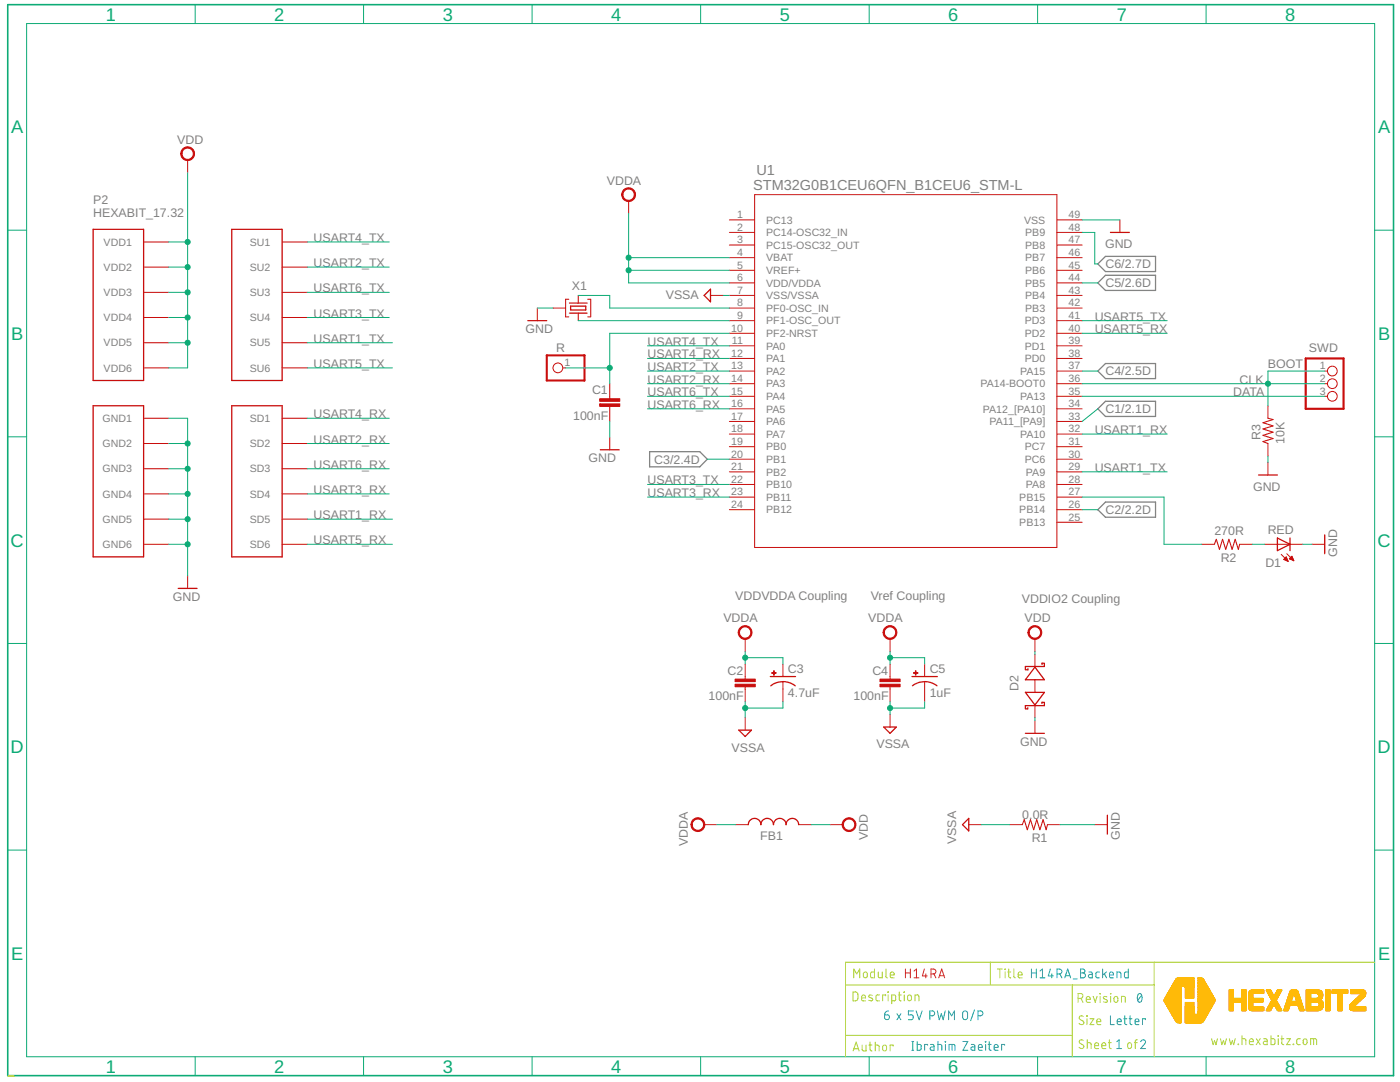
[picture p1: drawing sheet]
<svg xmlns="http://www.w3.org/2000/svg" width="279mm" height="216mm" viewBox="0 0 279 216" stroke-linecap="round" stroke-linejoin="round" font-family="sans-serif">
<defs><g id="words">
<g font-size="3.6" fill="#0dab76">
<text x="21.1" y="4.1">1</text>
<text x="54.7" y="4.1">2</text>
<text x="88.4" y="4.1">3</text>
<text x="122" y="4.1">4</text>
<text x="155.6" y="4.1">5</text>
<text x="189.2" y="4.1">6</text>
<text x="222.9" y="4.1">7</text>
<text x="256.5" y="4.1">8</text>
<text x="2.2" y="26.6">A</text>
<text x="275" y="26.6">A</text>
<text x="2.2" y="67.8">B</text>
<text x="275" y="67.8">B</text>
<text x="2.1" y="109.1">C</text>
<text x="274.9" y="109.1">C</text>
<text x="2.1" y="150.3">D</text>
<text x="274.9" y="150.3">D</text>
<text x="2.2" y="191.5">E</text>
<text x="275" y="191.5">E</text>
<text x="21.1" y="214">1</text>
<text x="54.7" y="214">2</text>
<text x="88.4" y="214">3</text>
<text x="122" y="214">4</text>
<text x="155.6" y="214">5</text>
<text x="189.2" y="214">6</text>
<text x="222.9" y="214">7</text>
<text x="256.5" y="214">8</text>
</g>
<g font-size="2.9" fill="#808080">
<text x="150.9" y="34.8">U1</text>
<text x="150.3" y="38">STM32G0B1CEU6QFN_B1CEU6_STM-L</text>
</g>
<g font-size="2.5" fill="#808080">
<text x="35.4" y="28.7">VDD</text>
<text x="18.6" y="40.7">P2</text>
<text x="121.1" y="36.8">VDDA</text>
<text x="18.6" y="43.2">HEXABIT_17.32</text>
<text x="62.6" y="53.3">USART2_TX</text>
<text x="62.6" y="48.3">USART4_TX</text>
<text x="220.5" y="49.5">GND</text>
<text x="220.6" y="53.6">C6/2.7D</text>
<text x="62.6" y="58.3">USART6_TX</text>
<text x="114.1" y="57.9">X1</text>
<text x="132.9" y="59.6">VSSA</text>
<text x="220.6" y="57.3">C5/2.6D</text>
<text x="62.6" y="63.4">USART3_TX</text>
<text x="218.5" y="64">USART5_TX</text>
<text x="62.6" y="68.4">USART1_TX</text>
<text x="104.9" y="66.5">GND</text>
<text x="111" y="70.3">R</text>
<text x="129.2" y="69">USART4_TX</text>
<text x="129.2" y="71.5">USART4_RX</text>
<text x="218.5" y="66.5">USART5_RX</text>
<text x="261.2" y="70.3">SWD</text>
<text x="62.6" y="73.4">USART5_TX</text>
<text x="129.2" y="74">USART2_TX</text>
<text x="129.2" y="76.6">USART2_RX</text>
<text x="220.6" y="74.9">C4/2.5D</text>
<text x="247.4" y="76.6">CLK</text>
<text x="253" y="73.4">BOOT</text>
<text x="62.6" y="83.5">USART4_RX</text>
<text x="114.4" y="83.7">100nF</text>
<text x="118.2" y="78.7">C1</text>
<text x="129.2" y="79.1">USART6_TX</text>
<text x="129.2" y="81.6">USART6_RX</text>
<text x="220.6" y="82.5">C1/2.1D</text>
<text x="246.1" y="79.1">DATA</text>
<text x="62.6" y="88.5">USART2_RX</text>
<text x="218.5" y="86.6">USART1_RX</text>
<text x="251.6" y="87.9" transform="rotate(-90 251.6 87.9)">R3</text>
<text x="256.3" y="88.5" transform="rotate(-90 256.3 88.5)">10K</text>
<text x="62.6" y="93.5">USART6_RX</text>
<text x="117.5" y="92.3">GND</text>
<text x="130.6" y="92.5">C3/2.4D</text>
<text x="218.5" y="94.2">USART1_TX</text>
<text x="62.6" y="98.6">USART3_RX</text>
<text x="129.2" y="96.7">USART3_TX</text>
<text x="129.2" y="99.2">USART3_RX</text>
<text x="250.1" y="97.9">GND</text>
<text x="62.6" y="103.6">USART1_RX</text>
<text x="220.6" y="102.6">C2/2.2D</text>
<text x="242.4" y="106.9">270R</text>
<text x="253" y="106.6">RED</text>
<text x="62.6" y="108.6">USART5_RX</text>
<text x="243.6" y="112.2">R2</text>
<text x="252.5" y="113.1">D1</text>
<text x="266.9" y="111.1" transform="rotate(-90 266.9 111.1)">GND</text>
<text x="34.5" y="119.9">GND</text>
<text x="146.7" y="119.7">VDDVDDA Coupling</text>
<text x="173.8" y="119.7">Vref Coupling</text>
<text x="144.4" y="124.2">VDDA</text>
<text x="173.3" y="124.2">VDDA</text>
<text x="203.9" y="120.4">VDDIO2 Coupling</text>
<text x="204.5" y="124.2">VDD</text>
<text x="145.2" y="134.6">C2</text>
<text x="157.3" y="134.4">C3</text>
<text x="174.1" y="134.6">C4</text>
<text x="185.5" y="134.4">C5</text>
<text x="203.3" y="137.9" transform="rotate(-90 203.3 137.9)">D2</text>
<text x="141.4" y="139.7">100nF</text>
<text x="157.3" y="139.2">4.7uF</text>
<text x="170.3" y="139.7">100nF</text>
<text x="185.5" y="139.2">1uF</text>
<text x="146" y="150">VSSA</text>
<text x="174.9" y="149.3">VSSA</text>
<text x="203.6" y="148.8">GND</text>
<text x="151.7" y="167.6">FB1</text>
<text x="173.2" y="167.7" transform="rotate(-90 173.2 167.7)">VDD</text>
<text x="204" y="163.4">0.0R</text>
<text x="223.5" y="167.5" transform="rotate(-90 223.5 167.5)">GND</text>
<text x="137.3" y="168.9" transform="rotate(-90 137.3 168.9)">VDDA</text>
<text x="190.8" y="168.4" transform="rotate(-90 190.8 168.4)">VSSA</text>
<text x="205.9" y="168.1">R1</text>
</g>
<g font-size="2.1" fill="#808080">
<text x="147.1" y="43.5">1</text>
<text x="147.1" y="46">2</text>
<text x="152.9" y="44.6">PC13</text>
<text x="152.9" y="47.1">PC14-OSC32_IN</text>
<text x="204.4" y="44.6">VSS</text>
<text x="204.6" y="47.1">PB9</text>
<text x="213.2" y="46">48</text>
<text x="213.2" y="43.5">49</text>
<text x="20.7" y="49">VDD1</text>
<text x="49.9" y="49">SU1</text>
<text x="147.1" y="48.5">3</text>
<text x="147.1" y="51.1">4</text>
<text x="147.1" y="53.6">5</text>
<text x="152.9" y="49.7">PC15-OSC32_OUT</text>
<text x="152.9" y="52.2">VBAT</text>
<text x="204.6" y="52.2">PB7</text>
<text x="204.6" y="49.6">PB8</text>
<text x="213.2" y="53.6">45</text>
<text x="213.2" y="51.1">46</text>
<text x="213.2" y="48.5">47</text>
<text x="20.7" y="54">VDD2</text>
<text x="20.7" y="59.1">VDD3</text>
<text x="49.9" y="54">SU2</text>
<text x="49.9" y="59.1">SU3</text>
<text x="147.1" y="56.1">6</text>
<text x="147.1" y="58.6">7</text>
<text x="152.9" y="54.7">VREF+</text>
<text x="152.9" y="57.2">VDD/VDDA</text>
<text x="152.9" y="59.7">VSS/VSSA</text>
<text x="204.6" y="59.7">PB4</text>
<text x="204.6" y="57.2">PB5</text>
<text x="204.6" y="54.7">PB6</text>
<text x="213.2" y="58.6">43</text>
<text x="213.2" y="56.1">44</text>
<text x="20.7" y="64.1">VDD4</text>
<text x="49.9" y="64.1">SU4</text>
<text x="147.1" y="61.1">8</text>
<text x="147.1" y="63.6">9</text>
<text x="152.9" y="62.2">PF0-OSC_IN</text>
<text x="152.9" y="64.7">PF1-OSC_OUT</text>
<text x="204.5" y="64.7">PD3</text>
<text x="204.6" y="62.2">PB3</text>
<text x="213.2" y="63.6">41</text>
<text x="213.2" y="61.1">42</text>
<text x="20.7" y="69.1">VDD5</text>
<text x="49.9" y="69.1">SU5</text>
<text x="145.9" y="66.1">10</text>
<text x="145.9" y="71.2">12</text>
<text x="146.1" y="68.7">11</text>
<text x="152.9" y="67.3">PF2-NRST</text>
<text x="152.9" y="69.8">PA0</text>
<text x="204.5" y="69.8">PD1</text>
<text x="204.5" y="67.2">PD2</text>
<text x="213.2" y="71.2">38</text>
<text x="213.2" y="68.7">39</text>
<text x="213.2" y="66.1">40</text>
<text x="20.7" y="74.2">VDD6</text>
<text x="49.9" y="74.2">SU6</text>
<text x="112.7" y="73.1">1</text>
<text x="145.9" y="73.7">13</text>
<text x="145.9" y="76.2">14</text>
<text x="152.9" y="72.3">PA1</text>
<text x="152.9" y="74.8">PA2</text>
<text x="152.9" y="77.3">PA3</text>
<text x="195.6" y="77.3">PA14-BOOT0</text>
<text x="203.6" y="74.8">PA15</text>
<text x="204.5" y="72.3">PD0</text>
<text x="213.2" y="76.2">36</text>
<text x="213.2" y="73.7">37</text>
<text x="263.4" y="73.7">1</text>
<text x="263.4" y="76.2">2</text>
<text x="145.9" y="78.7">15</text>
<text x="145.9" y="81.2">16</text>
<text x="145.9" y="83.7">17</text>
<text x="152.9" y="79.8">PA4</text>
<text x="152.9" y="82.3">PA5</text>
<text x="196.1" y="82.3">PA12_[PA10]</text>
<text x="203.6" y="79.8">PA13</text>
<text x="213.2" y="83.7">33</text>
<text x="213.2" y="81.2">34</text>
<text x="213.2" y="78.7">35</text>
<text x="263.4" y="78.7">3</text>
<text x="20.5" y="84.2">GND1</text>
<text x="20.5" y="89.2">GND2</text>
<text x="49.9" y="84.2">SD1</text>
<text x="49.9" y="89.2">SD2</text>
<text x="145.9" y="86.3">18</text>
<text x="145.9" y="88.8">19</text>
<text x="152.9" y="84.9">PA6</text>
<text x="152.9" y="87.4">PA7</text>
<text x="152.9" y="89.9">PB0</text>
<text x="197.5" y="84.8">PA11_[PA9]</text>
<text x="203.6" y="87.4">PA10</text>
<text x="204.5" y="89.9">PC7</text>
<text x="213.2" y="88.8">31</text>
<text x="213.2" y="86.3">32</text>
<text x="20.5" y="94.3">GND3</text>
<text x="49.9" y="94.3">SD3</text>
<text x="145.9" y="91.3">20</text>
<text x="145.9" y="93.8">21</text>
<text x="152.9" y="92.4">PB1</text>
<text x="152.9" y="94.9">PB2</text>
<text x="204.5" y="92.4">PC6</text>
<text x="204.7" y="94.9">PA9</text>
<text x="213.2" y="93.8">29</text>
<text x="213.2" y="91.3">30</text>
<text x="20.5" y="99.3">GND4</text>
<text x="49.9" y="99.3">SD4</text>
<text x="145.9" y="96.3">22</text>
<text x="145.9" y="98.8">23</text>
<text x="145.9" y="101.3">24</text>
<text x="152.9" y="97.4">PB10</text>
<text x="152.9" y="99.9">PB11</text>
<text x="203.4" y="99.9">PB15</text>
<text x="204.7" y="97.4">PA8</text>
<text x="213.2" y="101.3">26</text>
<text x="213.2" y="98.8">27</text>
<text x="213.2" y="96.3">28</text>
<text x="20.5" y="104.3">GND5</text>
<text x="49.9" y="104.3">SD5</text>
<text x="152.9" y="102.5">PB12</text>
<text x="203.4" y="105">PB13</text>
<text x="203.4" y="102.4">PB14</text>
<text x="213.2" y="103.9">25</text>
<text x="20.5" y="109.4">GND6</text>
<text x="49.9" y="109.4">SD6</text>
</g>
</g></defs>
<path d="M219.1 52.7l1.5-1.5h10v3h-10zM219.1 56.5l1.5-1.6h10v3.1h-10zM219.1 74l1.5-1.5h10v3h-10zM129.6 90.1h10.1l1.5 1.5-1.5 1.6h-10.1zM219.1 81.6l1.5-1.5h10v3h-10zM219.1 101.7l1.5-1.5h10v3h-10z" fill="none" stroke="#808080" stroke-width=".25"/>
<g fill="none" stroke="#c90d0c" stroke-width=".25">
<path d="M18.6 45.8h10.1v30.1h-10.1zM46.2 45.8h10.1v30.1h-10.1zM140.5 58.9l1.3-1.2v2.5zM221.6 46.4h3.8M105.3 64h3.8M113.6 62.5h3.6M113.6 60.5h3.6M113.9 61.1h3v.7h-3zM18.6 81h10.1v30.1h-10.1zM46.2 81h10.1v30.1h-10.1zM119.8 89.7h3.8M251.2 94.8h3.7"/>
<path d="M35.6 117.4h3.7M254.9 107.4l2.6 1.2-2.6 1.3zM257.5 107.4v2.5M264.4 106.7v3.8M153.7 135h5.1M153.8 136.8a4 4 0 0 1 4.9 0M182 135h5M182.1 136.8a4 4 0 0 1 4.9 0M204.6 138.2h3.8l-1.9 2.5zM205.1 133.4v.2h-.4M206.5 133.1l1.9 2.5h-3.8zM208.4 132.3h-.4v.3"/>
<path d="M208.4 132.4v.6h-3.8v.6M147.4 145.7h2.6l-1.3 1.3zM176.4 145.1h2.5l-1.3 1.2zM204.6 146.3h3.8M205.1 141.2v.3h-.4M208.4 140.1h-.5v.3M208.4 140.2v.6h-3.8v.6M149.3 164.5a1.26 1.26 0 0 1 1.3-1.2 1.26 1.26 0 0 1 1.2 1.2 1.26 1.26 0 0 1 1.3-1.2 1.26 1.26 0 0 1 1.3 1.2 1.26 1.26 0 0 1 1.2-1.2 1.26 1.26 0 0 1 1.3 1.2 1.25 1.25 0 0 1 1.2-1.2 1.25 1.25 0 0 1 1.3 1.2M193.3 163.3v2.5l-1.2-1.3zM221 162.7v3.7"/>
</g>
<g fill="none" stroke="#c90d0c" stroke-width=".2">
<path d="M37.4 31.9v2.5M150.6 38.8h60.3v70.4h-60.3zM28.7 48.3h5M28.7 53.3h5M28.7 58.3h5M56.3 48.3h5M56.3 53.3h5M56.3 58.3h5M113.5 59.7h-.6v3.5h.6M115.4 58.9v1.6M117.3 59.7h.6v3.5h-.6M125.5 40.1v2.5"/>
<path d="M141.8 58.9h2.5M145.6 58.9h5M145.6 43.9h5M145.6 46.4h5M145.6 48.9h5M145.6 51.4h5M145.6 53.9h5M145.6 56.5h5M210.9 58.9h5.1M210.9 43.9h5.1M210.9 46.4h5.1M210.9 48.9h5.1"/>
<path d="M210.9 51.4h5.1M210.9 53.9h5.1M210.9 56.5h5.1M223.5 43.9v2.5M28.7 73.4h5M28.7 63.4h5M28.7 68.4h5M56.3 73.4h5M56.3 63.4h5M56.3 68.4h5M107.2 61.5v2.5M110.4 61.5h2.5"/>
<path d="M112.3 73.4h.6M115.4 62.5v1.5M121.7 76.6v3M145.6 61.5h5M145.6 74h5M145.6 76.6h5M145.6 79.1h5M145.6 64h5M145.6 66.5h5M145.6 69h5M145.6 71.5h5M210.9 61.5h5.1"/>
<path d="M210.9 74h5.1M210.9 76.6h5.1M210.9 79.1h5.1M210.9 64h5.1M210.9 66.5h5.1M210.9 69h5.1M210.9 71.5h5.1M264.4 74h.5M264.4 76.6h.5M264.4 79.1h.5M28.7 83.5h5M28.7 88.5h5"/>
<path d="M28.7 93.5h5M28.7 98.6h5M56.3 83.5h5M56.3 88.5h5M56.3 93.5h5M56.3 98.6h5M121.7 81.1v3M121.7 87.2v2.5M145.6 81.6h5M145.6 84.1h5M145.6 86.6h5M145.6 89.1h5"/>
<path d="M145.6 91.6h5M145.6 94.1h5M145.6 96.7h5M145.6 99.2h5M210.9 81.6h5.1M210.9 84.1h5.1M210.9 86.6h5.1M210.9 89.1h5.1M210.9 91.6h5.1M210.9 94.1h5.1M210.9 96.7h5.1M210.9 99.2h5.1"/>
<path d="M253 81v2.5M253 88.5v2.5M253 92.3v2.5M28.7 108.6h5M28.7 103.6h5M37.4 114.9v2.5M56.3 108.6h5M56.3 103.6h5M145.6 101.7h5M210.9 101.7h5.1M210.9 104.2h5.1M239.8 108.6h2.6"/>
<path d="M247.4 108.6h2.5M252.4 108.6h7.6M255.7 110.6l1.4 1.4M256.3 111.7h.6M256.3 111.5h.6M256.4 111.4h.4M256.5 111.3h.3M256.5 111.8h.5M256.6 111.2h.1M256.7 111.1l.4 .9-.9-.4zM256.8 110.5l1.4 1.4M256.8 111.9h.2"/>
<path d="M257.3 111.5l.5-.5 .4 .9zM257.4 111.5h.7M257.4 111.4h.6M257.5 111.3h.5M257.6 111.2h.3M257.7 111.7h.4M257.8 111.1h.1M258 111.8h.2M261.9 108.6h2.5M148.7 127.5v2.5M148.7 132.5v3M148.7 137v3"/>
<path d="M156.3 132.5v2.5M156.3 136v4M177.6 127.5v2.5M177.6 132.5v3M177.6 137v3M184.5 132.5v2.5M184.5 136v4M206.5 127.5v2.5M206.5 130.6v2.5M206.5 135.6v2.6M148.7 143.2v2.5M177.6 142.6v2.5"/>
<path d="M206.5 140.7v2.5M206.5 143.8v2.5M140.5 164.5h2.5M146.8 164.5h2.5M159.4 164.5h2.5M165.7 164.5h2.5M193.3 164.5h2.6M201.5 164.5h2.5M209 164.5h2.6M218.5 164.5h2.5"/>
<circle cx="111.3" cy="73.4" r=".97"/>
<circle cx="265.9" cy="76.6" r=".97"/>
<circle cx="265.9" cy="79.1" r=".97"/>
<circle cx="265.9" cy="74" r=".97"/>
</g>
<g fill="#c90d0c" stroke="#c90d0c" stroke-width=".2">
<path d="M124.4 37.9a1.39 1.39 0 0 1 2.2 .2 1.39 1.39 0 0 1-.8 2.1 1.39 1.39 0 0 1-1.7-1.4h.2a1.14 1.14 0 0 1 1.6-1 1.14 1.14 0 0 1 .3 1.9 1.14 1.14 0 0 1-1.8-.6l-.1-.3h-.2z" fill-rule="evenodd"/>
<path d="M147.7 125.3a1.38 1.38 0 0 1 2.2 .2 1.38 1.38 0 0 1-.8 2 1.38 1.38 0 0 1-1.8-1.3h.3a1.14 1.14 0 0 1 1.6-1.1 1.14 1.14 0 0 1 .3 1.9 1.14 1.14 0 0 1-1.9-.5v-.3h-.3z" fill-rule="evenodd"/>
<path d="M176.6 125.3a1.38 1.38 0 0 1 2.2 .2 1.38 1.38 0 0 1-.8 2 1.38 1.38 0 0 1-1.8-1.3h.3a1.14 1.14 0 0 1 1.6-1.1 1.14 1.14 0 0 1 .3 1.9 1.14 1.14 0 0 1-1.9-.5v-.3h-.3z" fill-rule="evenodd"/>
<path d="M205.5 125.3a1.38 1.38 0 0 1 2.2 .2 1.38 1.38 0 0 1-.8 2 1.38 1.38 0 0 1-1.8-1.3h.3a1.14 1.14 0 0 1 1.6-1.1 1.14 1.14 0 0 1 .3 1.9 1.14 1.14 0 0 1-1.9-.5v-.3h-.3z" fill-rule="evenodd"/>
<path d="M138.3 163.6a1.39 1.39 0 0 1 2.2 .2 1.39 1.39 0 0 1-.8 2.1 1.39 1.39 0 0 1-1.8-1.4h.3a1.13 1.13 0 0 1 1.6-.9 1.13 1.13 0 0 1 .2 1.9 1.13 1.13 0 0 1-1.8-.7v-.3h-.3z" fill-rule="evenodd"/>
<path d="M168.4 163.6a1.38 1.38 0 0 1 2.2 .2 1.38 1.38 0 0 1-.8 2.1 1.38 1.38 0 0 1-1.7-1.4h.2a1.14 1.14 0 0 1 1.6-1 1.14 1.14 0 0 1 .3 1.9 1.14 1.14 0 0 1-1.8-.6l-.1-.3h-.2z" fill-rule="evenodd"/>
<path d="M36.4 29.7a1.38 1.38 0 0 1 2.2 .3 1.38 1.38 0 0 1-.8 2 1.38 1.38 0 0 1-1.7-1.3h.2a1.13 1.13 0 0 1 1.6-1.1 1.13 1.13 0 0 1 .3 1.9 1.13 1.13 0 0 1-1.8-.6l-.1-.2h-.2z" fill-rule="evenodd"/>
</g>
<path d="M109.1 70.9h7.5v5h-7.5zM260.6 71.5h7.5v10.1h-7.5z" fill="none" stroke="#c90d0c" stroke-width=".42"/>
<path d="M253 83.5l1.1 .2-2 .6 2 .7-2 .6 2 .6-2 .7 2 .6-2 .6 .9 .4M242.4 108.6l.3-1 .7 2 .6-2 .6 2 .7-2 .6 2 .6-2 .6 2 .3-1M204 164.5l.4-.9 .6 2 .7-2 .6 2 .6-2 .6 2 .7-2 .6 2 .2-1.1" fill="none" stroke="#c90d0c" stroke-width=".21"/>
<g fill="#c90d0c" stroke="#c90d0c" stroke-width=".2">
<path d="M119.7 80.6h4v.5h-4z"/>
<path d="M119.7 79.6h4v.5h-4z"/>
<path d="M146.7 136.5h4v.5h-4z"/>
<path d="M146.7 135.5h4v.5h-4z"/>
<path d="M175.6 136.5h4v.5h-4z"/>
<path d="M175.6 135.5h4v.5h-4z"/>
<path d="M154 134.2h.9v.1h-.9z"/>
<path d="M154.4 133.8h.1v.9h-.1z"/>
<path d="M182.3 134.2h.9v.1h-.9z"/>
<path d="M182.7 133.8h.1v.9h-.1z"/>
</g>
<path d="M1.5 .9h276.6v213.7h-276.6z" fill="none" stroke="#0dab76" stroke-width=".32"/>
<g fill="none" stroke="#0dab76" stroke-width=".2">
<path d="M5.3 4.7h269v206.2h-269zM38.9 .9v3.8M72.6 .9v3.8M106.2 .9v3.8M139.8 .9v3.8M173.5 .9v3.8M207.1 .9v3.8M240.7 .9v3.8M37.4 34.4v39h-3.7M1.5 45.9h3.8M33.7 58.3h3.7M33.7 53.3h3.7"/>
<path d="M33.7 48.3h3.7M61.3 58.3h16.4M61.3 53.3h16.4M61.3 48.3h16.4M115.4 58.9h6.3v2.6h23.9M125.5 42.6v13.9h20.1M125.5 53.9h20.1M125.5 51.4h20.1M144.3 58.9h1.3M216 43.9h7.5M216 56.5h3.1M216 46.4h2.5v6.3h.6"/>
<path d="M274.3 45.9h3.8M33.7 68.4h3.7M33.7 63.4h3.7M61.3 73.4h17M61.3 68.4h17M61.3 63.4h16.4M107.2 61.5h3.2M112.9 73.4h8.8M115.4 64h30.2M129.2 74h16.4M129.2 76.6h16.4M129.2 79.1h16.4"/>
<path d="M129.2 69h16.4M129.2 71.5h16.4M145.6 66.5h-23.9v10.1M216 74h3.1M216 76.6h48.4M216 66.5h16.9M216 64h16.9M216 79.1h48.4M264.4 74h-11.4v7M1.5 87.2h3.8M33.7 83.5h3.7v31.4M33.7 98.6h3.7"/>
<path d="M33.7 93.5h3.7M33.7 88.5h3.7M61.3 83.5h16.4M61.3 98.6h16.4M61.3 93.5h16.4M61.3 88.5h16.4M121.7 84.1v3.1M129.2 96.7h16.4M129.2 99.2h16.4M129.2 81.6h16.4M141.2 91.6h4.4M216 99.2h16.3v9.4h7.5"/>
<path d="M216 86.6h16.9M216 94.1h16.9M219.1 81.6l-3.1 2.5M253 91v1.3M274.3 87.2h3.8M33.7 108.6h3.7M33.7 103.6h3.7M61.3 108.6h17M61.3 103.6h17M216 101.7h3.1M249.9 108.6h2.5M260 108.6h1.9"/>
<path d="M1.5 128.4h3.8M148.7 130v2.5M148.7 131.2h7.6v1.3M177.6 131.2h6.9v1.3M177.6 130v2.5M206.5 130v.6M274.3 128.4h3.8M148.7 140v3.2M156.3 140v1.3h-7.6M177.6 140v2.6M184.5 140v1.3h-6.9M206.5 143.2v.6"/>
<path d="M1.5 169.6h3.8M143 164.5h3.8M161.9 164.5h3.8M195.9 164.5h5.6M211.6 164.5h6.9M274.3 169.6h3.8M38.9 210.9v3.7M72.6 210.9v3.7M106.2 210.9v3.7M139.8 210.9v3.7M173.5 210.9v3.7M207.1 210.9v3.7"/>
<path d="M240.7 210.9v3.7"/>
</g>
<g fill="#0dab76" stroke="#0dab76" stroke-width=".2">
<circle cx="37.4" cy="53.3" r=".51"/>
<circle cx="37.4" cy="58.3" r=".51"/>
<circle cx="37.4" cy="63.4" r=".51"/>
<circle cx="37.4" cy="68.4" r=".51"/>
<circle cx="37.4" cy="48.3" r=".51"/>
<circle cx="37.4" cy="88.5" r=".51"/>
<circle cx="37.4" cy="93.5" r=".51"/>
<circle cx="37.4" cy="98.6" r=".51"/>
<circle cx="37.4" cy="103.6" r=".51"/>
<circle cx="37.4" cy="108.6" r=".51"/>
<circle cx="125.5" cy="53.9" r=".51"/>
<circle cx="125.5" cy="51.4" r=".51"/>
<circle cx="148.7" cy="131.2" r=".51"/>
<circle cx="177.6" cy="131.2" r=".51"/>
<circle cx="148.7" cy="141.3" r=".51"/>
<circle cx="177.6" cy="141.3" r=".51"/>
<circle cx="121.7" cy="73.4" r=".51"/>
<circle cx="253" cy="76.6" r=".51"/>
</g>
<g fill="#ffba08" stroke="#ffba08" stroke-width=".2">
<path d="M235.2 204.1h.5z"/>
<path d="M236.6 204.1h3.1z"/>
<path d="M234.9 204l.8 .1z"/>
<path d="M236.5 204l3.4 .1z"/>
<path d="M234.9 204h.8z"/>
<path d="M236.5 204h3.4z"/>
<path d="M236.5 204h3.5z"/>
<path d="M234.8 203.9l.9 .1z"/>
<path d="M236.5 203.9l3.5 .1z"/>
<path d="M236.5 203.9l3.6 .1z"/>
<path d="M234.7 203.9h1z"/>
<path d="M236.5 203.9h3.6z"/>
<path d="M234.7 203.8l1 .1z"/>
<path d="M236.5 203.8l3.6 .1z"/>
<path d="M236.5 203.8l3.7 .1z"/>
<path d="M234.7 203.8h1z"/>
<path d="M236.5 203.8h3.7z"/>
<path d="M234.6 203.7l1.1 .1z"/>
<path d="M236.5 203.7l3.7 .1z"/>
<path d="M234.6 203.7h1.1z"/>
<path d="M236.5 203.7h3.7z"/>
<path d="M234.6 203.6l1.1 .1z"/>
<path d="M236.5 203.6l3.8 .1z"/>
<path d="M234.5 203.6h1.2z"/>
<path d="M236.5 203.6h3.8z"/>
<path d="M234.5 203.5l1.2 .1z"/>
<path d="M236.5 203.5l3.8 .1z"/>
<path d="M234.5 203.5h1.2z"/>
<path d="M236.5 203.5h3.8z"/>
<path d="M234.4 203.4l1.3 .1z"/>
<path d="M236.5 203.4l3.9 .1z"/>
<path d="M234.4 203.4h1.3z"/>
<path d="M236.5 203.4h3.9z"/>
<path d="M234.4 203.3l1.3 .1z"/>
<path d="M236.5 203.3l3.9 .1z"/>
<path d="M236.5 203.3l4 .1z"/>
<path d="M234.4 203.3h1.3z"/>
<path d="M236.5 203.3h4z"/>
<path d="M234.4 203.2l1.3 .1z"/>
<path d="M236.5 203.2l4 .1z"/>
<path d="M234.3 203.2h1.5z"/>
<path d="M236.5 203.2h4z"/>
<path d="M236.5 203.2h4.1z"/>
<path d="M234.3 203.1l1.5 .1z"/>
<path d="M236.5 203.1l4.1 .1z"/>
<path d="M234.2 203.1h1.6z"/>
<path d="M236.5 203.1h4.1z"/>
<path d="M234.2 203.1h1.5z"/>
<path d="M234.2 203l1.5 .1z"/>
<path d="M236.5 203l4.1 .1z"/>
<path d="M234.2 203h1.6z"/>
<path d="M236.5 203h4.1z"/>
<path d="M234.2 202.9l1.6 .1z"/>
<path d="M236.5 202.9l4.2 .1z"/>
<path d="M234.1 202.9h1.7z"/>
<path d="M236.5 202.9h4.2z"/>
<path d="M234.1 202.8l1.7 .1z"/>
<path d="M236.5 202.8l4.2 .1z"/>
<path d="M234.1 202.8h1.6z"/>
<path d="M236.5 202.8h4.2z"/>
<path d="M236.5 202.8h4.3z"/>
<path d="M234.1 202.7l1.7 .1z"/>
<path d="M236.5 202.7l4.3 .1z"/>
<path d="M234.1 202.7h1.7z"/>
<path d="M236.5 202.7h4.3z"/>
<path d="M234 202.7h1.8z"/>
<path d="M234 202.6l1.8 .1z"/>
<path d="M236.5 202.6l4.3 .1z"/>
<path d="M234 202.6h1.7z"/>
<path d="M236.5 202.6h4.4z"/>
<path d="M233.9 202.5l1.8 .1z"/>
<path d="M236.5 202.5l4.4 .1z"/>
<path d="M233.9 202.5h1.8z"/>
<path d="M236.5 202.5h4.4z"/>
<path d="M233.9 202.4l1.8 .1z"/>
<path d="M236.5 202.4l4.4 .1z"/>
<path d="M233.8 202.4l1.9 .1z"/>
<path d="M236.5 202.4l2.1 .1z"/>
<path d="M238.8 202.4l2.2 .1z"/>
<path d="M233.8 202.4h1.9z"/>
<path d="M236.5 202.4h2.1z"/>
<path d="M238.8 202.4h2.2z"/>
<path d="M233.8 202.3l1.9 .1z"/>
<path d="M236.5 202.3l2 .1z"/>
<path d="M238.9 202.3l2.1 .1z"/>
<path d="M236.5 202.3l1.9 .1z"/>
<path d="M239 202.3l2 .1z"/>
<path d="M233.8 202.3h1.9z"/>
<path d="M236.5 202.3h1.9z"/>
<path d="M239 202.3h2z"/>
<path d="M233.8 202.2l1.9 .1z"/>
<path d="M236.5 202.2l1.9 .1z"/>
<path d="M239 202.2l2.1 .1z"/>
<path d="M233.8 202.2h1.9z"/>
<path d="M236.5 202.2h1.9z"/>
<path d="M239 202.2h2.1z"/>
<path d="M236.5 202.2h1.8z"/>
<path d="M233.7 202.1l2 .1z"/>
<path d="M236.5 202.1l1.8 .1z"/>
<path d="M239.1 202.1l2 .1z"/>
<path d="M239.1 202.1l2.1 .1z"/>
<path d="M233.6 202.1h2.1z"/>
<path d="M236.5 202.1h1.8z"/>
<path d="M239.1 202.1h2.1z"/>
<path d="M233.6 202l2.1 .1z"/>
<path d="M236.5 202l1.8 .1z"/>
<path d="M239.1 202l2.1 .1z"/>
<path d="M233.6 202h2.1z"/>
<path d="M236.5 202h1.8z"/>
<path d="M239.1 202h2.1z"/>
<path d="M233.6 201.9l2.1 .1z"/>
<path d="M236.5 201.9l1.8 .1z"/>
<path d="M239.1 201.9l2.1 .1z"/>
<path d="M233.6 201.9h2.1z"/>
<path d="M236.5 201.9h1.8z"/>
<path d="M239.1 201.9h2.2z"/>
<path d="M233.5 201.8l2.2 .1z"/>
<path d="M236.5 201.8l1.8 .1z"/>
<path d="M239.1 201.8l2.2 .1z"/>
<path d="M233.5 201.8h2.2z"/>
<path d="M236.5 201.8h1.8z"/>
<path d="M239.1 201.8h2.2z"/>
<path d="M233.5 201.7l2.2 .1z"/>
<path d="M236.5 201.7l1.8 .1z"/>
<path d="M239.1 201.7l2.3 .1z"/>
<path d="M233.5 201.7h2.2z"/>
<path d="M236.5 201.7h1.8z"/>
<path d="M239.1 201.7h2.3z"/>
<path d="M233.4 201.7h2.3z"/>
<path d="M245.3 201.7h.9z"/>
<path d="M247.8 201.7h.9z"/>
<path d="M249.7 201.7h2.5z"/>
<path d="M252.7 201.7h.9z"/>
<path d="M255 201.7h.8z"/>
<path d="M256.2 201.7h.9z"/>
<path d="M259.4 201.7h.9z"/>
<path d="M260.7 201.7h2.5z"/>
<path d="M264.6 201.7h.8z"/>
<path d="M267 201.7h.8z"/>
<path d="M269.9 201.7h2.7z"/>
<path d="M233.4 201.6l2.3 .1z"/>
<path d="M236.5 201.6l1.8 .1z"/>
<path d="M239.1 201.6l2.3 .1z"/>
<path d="M245.3 201.6l.9 .1z"/>
<path d="M247.8 201.6l.9 .1z"/>
<path d="M249.6 201.6l2.6 .1z"/>
<path d="M252.7 201.6l.9 .1z"/>
<path d="M255 201.6l.8 .1z"/>
<path d="M256.2 201.6l.9 .1z"/>
<path d="M259.4 201.6l.9 .1z"/>
<path d="M260.7 201.6l2.6 .1z"/>
<path d="M264.6 201.6l.9 .1z"/>
<path d="M267 201.6l.9 .1z"/>
<path d="M269.8 201.6l2.8 .1z"/>
<path d="M233.4 201.6h2.3z"/>
<path d="M236.5 201.6h1.8z"/>
<path d="M239.1 201.6h2.3z"/>
<path d="M245.3 201.6h.9z"/>
<path d="M247.8 201.6h.9z"/>
<path d="M249.5 201.6h2.7z"/>
<path d="M252.7 201.6h.9z"/>
<path d="M254.9 201.6h.9z"/>
<path d="M256.2 201.6h.9z"/>
<path d="M259.4 201.6h.9z"/>
<path d="M260.7 201.6h2.8z"/>
<path d="M264.6 201.6h.9z"/>
<path d="M267 201.6h.9z"/>
<path d="M269.7 201.6h2.9z"/>
<path d="M233.4 201.5l2.3 .1z"/>
<path d="M236.5 201.5l1.8 .1z"/>
<path d="M239.1 201.5l2.4 .1z"/>
<path d="M245.3 201.5l.9 .1z"/>
<path d="M247.8 201.5l.9 .1z"/>
<path d="M249.5 201.5l2.7 .1z"/>
<path d="M252.8 201.5l.8 .1z"/>
<path d="M254.9 201.5l.9 .1z"/>
<path d="M256.2 201.5l.9 .1z"/>
<path d="M259.3 201.5l1 .1z"/>
<path d="M260.7 201.5l2.8 .1z"/>
<path d="M264.6 201.5l.9 .1z"/>
<path d="M267 201.5l.9 .1z"/>
<path d="M269.6 201.5l3 .1z"/>
<path d="M249.4 201.5l2.8 .1z"/>
<path d="M252.7 201.5l.9 .1z"/>
<path d="M260.7 201.5l2.9 .1z"/>
<path d="M233.3 201.5h2.4z"/>
<path d="M236.5 201.5h1.8z"/>
<path d="M239.1 201.5h2.4z"/>
<path d="M245.3 201.5h.9z"/>
<path d="M247.8 201.5h.9z"/>
<path d="M249.4 201.5h2.8z"/>
<path d="M252.7 201.5h1z"/>
<path d="M254.9 201.5h.9z"/>
<path d="M256.2 201.5h1z"/>
<path d="M259.3 201.5h.9z"/>
<path d="M260.7 201.5h2.9z"/>
<path d="M264.6 201.5h.9z"/>
<path d="M267 201.5h.9z"/>
<path d="M269.5 201.5h3.1z"/>
<path d="M252.8 201.5h.9z"/>
<path d="M254.9 201.5h.8z"/>
<path d="M260.7 201.5h3z"/>
<path d="M233.3 201.4l2.4 .1z"/>
<path d="M236.5 201.4l1.8 .1z"/>
<path d="M239.1 201.4l2.4 .1z"/>
<path d="M245.3 201.4l.9 .1z"/>
<path d="M247.8 201.4l.9 .1z"/>
<path d="M249.3 201.4l2.9 .1z"/>
<path d="M252.8 201.4l.9 .1z"/>
<path d="M254.8 201.4l.9 .1z"/>
<path d="M256.2 201.4l1 .1z"/>
<path d="M259.3 201.4l.9 .1z"/>
<path d="M260.7 201.4l3 .1z"/>
<path d="M264.6 201.4l.9 .1z"/>
<path d="M267 201.4l.9 .1z"/>
<path d="M269.5 201.4l3.1 .1z"/>
<path d="M233.3 201.4h2.4z"/>
<path d="M236.5 201.4h1.8z"/>
<path d="M239.1 201.4h2.5z"/>
<path d="M245.3 201.4h.9z"/>
<path d="M247.8 201.4h.9z"/>
<path d="M249.3 201.4h2.9z"/>
<path d="M252.8 201.4h.9z"/>
<path d="M254.8 201.4h.9z"/>
<path d="M256.2 201.4h1z"/>
<path d="M259.3 201.4h.9z"/>
<path d="M260.7 201.4h3.1z"/>
<path d="M264.6 201.4h.9z"/>
<path d="M267 201.4h.9z"/>
<path d="M269.5 201.4h3.1z"/>
<path d="M256.3 201.4h.9z"/>
<path d="M233.2 201.3l2.5 .1z"/>
<path d="M236.5 201.3l1.8 .1z"/>
<path d="M239.1 201.3l2.5 .1z"/>
<path d="M245.3 201.3l.9 .1z"/>
<path d="M247.8 201.3l.9 .1z"/>
<path d="M249.3 201.3l2.9 .1z"/>
<path d="M252.8 201.3l1 .1z"/>
<path d="M254.8 201.3l.9 .1z"/>
<path d="M256.3 201.3l.9 .1z"/>
<path d="M259.3 201.3l.9 .1z"/>
<path d="M260.7 201.3l3.1 .1z"/>
<path d="M264.6 201.3l.9 .1z"/>
<path d="M267 201.3l.9 .1z"/>
<path d="M269.4 201.3l3.2 .1z"/>
<path d="M233.2 201.3h2.5z"/>
<path d="M236.5 201.3h1.8z"/>
<path d="M239.1 201.3h2.5z"/>
<path d="M245.3 201.3h.9z"/>
<path d="M247.8 201.3h.9z"/>
<path d="M249.3 201.3h2.9z"/>
<path d="M252.9 201.3h.9z"/>
<path d="M254.8 201.3h.9z"/>
<path d="M256.3 201.3h.9z"/>
<path d="M259.2 201.3h1z"/>
<path d="M260.7 201.3h3.2z"/>
<path d="M264.6 201.3h.9z"/>
<path d="M267 201.3h.9z"/>
<path d="M269.4 201.3h3.2z"/>
<path d="M249.2 201.3h3z"/>
<path d="M254.7 201.3h1z"/>
<path d="M259.3 201.3h.9z"/>
<path d="M233.2 201.2l2.5 .1z"/>
<path d="M236.5 201.2l1.8 .1z"/>
<path d="M239.1 201.2l2.5 .1z"/>
<path d="M245.3 201.2l.9 .1z"/>
<path d="M247.8 201.2l.9 .1z"/>
<path d="M249.2 201.2l3 .1z"/>
<path d="M252.9 201.2l.9 .1z"/>
<path d="M254.7 201.2l.9 .1z"/>
<path d="M256.3 201.2l.9 .1z"/>
<path d="M259.2 201.2l1 .1z"/>
<path d="M260.7 201.2l3.2 .1z"/>
<path d="M264.6 201.2l.9 .1z"/>
<path d="M267 201.2l.9 .1z"/>
<path d="M269.4 201.2l3.2 .1z"/>
<path d="M233.2 201.2h2.5z"/>
<path d="M236.5 201.2h1.8z"/>
<path d="M239.1 201.2h2.6z"/>
<path d="M245.3 201.2h.9z"/>
<path d="M247.8 201.2h.9z"/>
<path d="M249.2 201.2h3z"/>
<path d="M252.9 201.2h.9z"/>
<path d="M254.7 201.2h.9z"/>
<path d="M256.3 201.2h.9z"/>
<path d="M259.2 201.2h1z"/>
<path d="M260.7 201.2h3.2z"/>
<path d="M264.6 201.2h.9z"/>
<path d="M267 201.2h.9z"/>
<path d="M269.4 201.2h3.2z"/>
<path d="M233.1 201.2h2.6z"/>
<path d="M256.3 201.2h1z"/>
<path d="M259.2 201.2h.9z"/>
<path d="M233.1 201.1l2.6 .1z"/>
<path d="M236.5 201.1l1.8 .1z"/>
<path d="M239.1 201.1l2.6 .1z"/>
<path d="M245.3 201.1l.9 .1z"/>
<path d="M247.8 201.1l.9 .1z"/>
<path d="M249.2 201.1l3 .1z"/>
<path d="M253 201.1l.9 .1z"/>
<path d="M254.7 201.1l.9 .1z"/>
<path d="M256.4 201.1l.9 .1z"/>
<path d="M259.2 201.1l.9 .1z"/>
<path d="M260.7 201.1l3.2 .1z"/>
<path d="M264.6 201.1l.9 .1z"/>
<path d="M267 201.1l.9 .1z"/>
<path d="M269.4 201.1l3.2 .1z"/>
<path d="M233.1 201.1h2.6z"/>
<path d="M236.5 201.1h1.8z"/>
<path d="M239.1 201.1h2.6z"/>
<path d="M245.3 201.1h.9z"/>
<path d="M247.8 201.1h.9z"/>
<path d="M249.2 201.1h3z"/>
<path d="M253 201.1h.9z"/>
<path d="M254.7 201.1h.9z"/>
<path d="M256.4 201.1h.9z"/>
<path d="M259.2 201.1h.9z"/>
<path d="M260.7 201.1h3.2z"/>
<path d="M264.6 201.1h.9z"/>
<path d="M267 201.1h.9z"/>
<path d="M269.4 201.1h3.2z"/>
<path d="M254.6 201.1h.9z"/>
<path d="M260.7 201.1h3.3z"/>
<path d="M233.1 201l2.6 .1z"/>
<path d="M236.5 201l1.8 .1z"/>
<path d="M239.1 201l2.7 .1z"/>
<path d="M245.3 201l.9 .1z"/>
<path d="M247.8 201l.9 .1z"/>
<path d="M249.2 201l3 .1z"/>
<path d="M253 201l.9 .1z"/>
<path d="M254.6 201l.9 .1z"/>
<path d="M256.4 201l.9 .1z"/>
<path d="M259.2 201l.9 .1z"/>
<path d="M260.7 201l3.3 .1z"/>
<path d="M264.6 201l.9 .1z"/>
<path d="M267 201l.9 .1z"/>
<path d="M269.4 201l3.2 .1z"/>
<path d="M233.1 201h2.6z"/>
<path d="M236.5 201h1.8z"/>
<path d="M239.1 201h2.7z"/>
<path d="M245.3 201h.9z"/>
<path d="M247.8 201h.9z"/>
<path d="M249.2 201h3z"/>
<path d="M253 201h.9z"/>
<path d="M254.6 201h.9z"/>
<path d="M256.4 201h.9z"/>
<path d="M259.2 201h.9z"/>
<path d="M260.7 201h3.3z"/>
<path d="M264.6 201h.9z"/>
<path d="M267 201h.9z"/>
<path d="M269.4 201h3.2z"/>
<path d="M233 201h2.7z"/>
<path d="M253 201h1z"/>
<path d="M259.1 201h1z"/>
<path d="M233 200.9l2.7 .1z"/>
<path d="M236.5 200.9l1.8 .1z"/>
<path d="M239.1 200.9l2.7 .1z"/>
<path d="M245.3 200.9l.9 .1z"/>
<path d="M247.8 200.9l.9 .1z"/>
<path d="M249.2 200.9l3 .1z"/>
<path d="M253.1 200.9l.9 .1z"/>
<path d="M254.6 200.9l.9 .1z"/>
<path d="M256.4 200.9l.9 .1z"/>
<path d="M259.1 200.9l.9 .1z"/>
<path d="M260.7 200.9l3.3 .1z"/>
<path d="M264.6 200.9l.9 .1z"/>
<path d="M267 200.9l.9 .1z"/>
<path d="M269.4 200.9l3.2 .1z"/>
<path d="M233 200.9h2.7z"/>
<path d="M236.5 200.9h1.8z"/>
<path d="M239.1 200.9h2.7z"/>
<path d="M245.3 200.9h.9z"/>
<path d="M247.8 200.9h.9z"/>
<path d="M249.2 200.9h.9z"/>
<path d="M253.1 200.9h.9z"/>
<path d="M254.5 200.9h.9z"/>
<path d="M256.4 200.9h.9z"/>
<path d="M259.1 200.9h.9z"/>
<path d="M260.7 200.9h.9z"/>
<path d="M263 200.9h1z"/>
<path d="M264.6 200.9h.9z"/>
<path d="M267 200.9h.9z"/>
<path d="M269.4 200.9h3.2z"/>
<path d="M239.1 200.9h2.8z"/>
<path d="M263.1 200.9h.9z"/>
<path d="M269.3 200.9h1z"/>
<path d="M233 200.8l2.7 .1z"/>
<path d="M236.5 200.8l1.8 .1z"/>
<path d="M239.1 200.8l2.8 .1z"/>
<path d="M245.3 200.8l.9 .1z"/>
<path d="M247.8 200.8l.9 .1z"/>
<path d="M249.2 200.8l.8 .1z"/>
<path d="M253.1 200.8l.9 .1z"/>
<path d="M254.5 200.8l.9 .1z"/>
<path d="M256.4 200.8l1 .1z"/>
<path d="M259.1 200.8l.9 .1z"/>
<path d="M260.7 200.8l.9 .1z"/>
<path d="M263.1 200.8l1 .1z"/>
<path d="M264.6 200.8l.9 .1z"/>
<path d="M267 200.8l.9 .1z"/>
<path d="M269.3 200.8l1 .1z"/>
<path d="M232.9 200.8l2.8 .1z"/>
<path d="M256.5 200.8l.9 .1z"/>
<path d="M263.2 200.8l.9 .1z"/>
<path d="M232.9 200.8h2.8z"/>
<path d="M236.5 200.8h1.8z"/>
<path d="M239.1 200.8h2.8z"/>
<path d="M245.3 200.8h.9z"/>
<path d="M247.8 200.8h.9z"/>
<path d="M249.2 200.8h.8z"/>
<path d="M253.1 200.8h1z"/>
<path d="M254.5 200.8h.9z"/>
<path d="M256.5 200.8h.9z"/>
<path d="M259.1 200.8h.9z"/>
<path d="M260.7 200.8h.9z"/>
<path d="M263.2 200.8h.9z"/>
<path d="M264.6 200.8h.9z"/>
<path d="M267 200.8h.9z"/>
<path d="M269.3 200.8h1z"/>
<path d="M232.9 200.7l2.8 .1z"/>
<path d="M236.5 200.7l1.8 .1z"/>
<path d="M239.1 200.7l2.8 .1z"/>
<path d="M245.3 200.7l.9 .1z"/>
<path d="M247.8 200.7l.9 .1z"/>
<path d="M249.2 200.7l.8 .1z"/>
<path d="M253.2 200.7l.9 .1z"/>
<path d="M254.5 200.7l.9 .1z"/>
<path d="M256.5 200.7l.9 .1z"/>
<path d="M259.1 200.7l.9 .1z"/>
<path d="M260.7 200.7l.9 .1z"/>
<path d="M263.2 200.7l.9 .1z"/>
<path d="M264.6 200.7l.9 .1z"/>
<path d="M267 200.7l.9 .1z"/>
<path d="M269.3 200.7l1 .1z"/>
<path d="M232.9 200.7h2.8z"/>
<path d="M236.6 200.7h1.7z"/>
<path d="M239.1 200.7h2.8z"/>
<path d="M245.3 200.7h.9z"/>
<path d="M247.8 200.7h.9z"/>
<path d="M249.2 200.7h.8z"/>
<path d="M253.2 200.7h.9z"/>
<path d="M254.4 200.7h1z"/>
<path d="M256.5 200.7h.9z"/>
<path d="M259.1 200.7h.9z"/>
<path d="M260.7 200.7h.9z"/>
<path d="M263.2 200.7h.9z"/>
<path d="M264.6 200.7h.9z"/>
<path d="M267 200.7h.9z"/>
<path d="M269.3 200.7h1.1z"/>
<path d="M239.1 200.7h2.9z"/>
<path d="M254.4 200.7h.9z"/>
<path d="M232.8 200.6l2.9 .1z"/>
<path d="M236.6 200.6l1.7 .1z"/>
<path d="M239.1 200.6l2.9 .1z"/>
<path d="M245.3 200.6l.9 .1z"/>
<path d="M247.8 200.6l.9 .1z"/>
<path d="M249.2 200.6l.8 .1z"/>
<path d="M253.2 200.6l.9 .1z"/>
<path d="M254.4 200.6l.9 .1z"/>
<path d="M256.5 200.6l.9 .1z"/>
<path d="M259 200.6l1 .1z"/>
<path d="M260.7 200.6l.9 .1z"/>
<path d="M263.2 200.6l.9 .1z"/>
<path d="M264.6 200.6l.9 .1z"/>
<path d="M267 200.6l.9 .1z"/>
<path d="M269.4 200.6l1 .1z"/>
<path d="M256.5 200.6l1 .1z"/>
<path d="M259.1 200.6l.8 .1z"/>
<path d="M263.3 200.6l.8 .1z"/>
<path d="M232.8 200.6h2.9z"/>
<path d="M236.6 200.6h1.7z"/>
<path d="M239.1 200.6h2.9z"/>
<path d="M245.3 200.6h.9z"/>
<path d="M247.8 200.6h.9z"/>
<path d="M249.2 200.6h.8z"/>
<path d="M253.3 200.6h.8z"/>
<path d="M254.3 200.6h1z"/>
<path d="M256.5 200.6h1z"/>
<path d="M259.1 200.6h.8z"/>
<path d="M260.7 200.6h.9z"/>
<path d="M263.3 200.6h.8z"/>
<path d="M264.6 200.6h.9z"/>
<path d="M267 200.6h.9z"/>
<path d="M269.4 200.6h1.1z"/>
<path d="M253.3 200.6h.9z"/>
<path d="M256.5 200.6h3.4z"/>
<path d="M232.8 200.5l2.9 .1z"/>
<path d="M236.6 200.5l1.7 .1z"/>
<path d="M239.1 200.5l2.9 .1z"/>
<path d="M245.3 200.5l.9 .1z"/>
<path d="M247.8 200.5l.9 .1z"/>
<path d="M249.2 200.5l.8 .1z"/>
<path d="M253.3 200.5l.9 .1z"/>
<path d="M254.3 200.5l.9 .1z"/>
<path d="M256.5 200.5l3.4 .1z"/>
<path d="M260.7 200.5l.9 .1z"/>
<path d="M263.3 200.5l.8 .1z"/>
<path d="M264.6 200.5l.9 .1z"/>
<path d="M267 200.5l.9 .1z"/>
<path d="M269.4 200.5l1.2 .1z"/>
<path d="M232.7 200.5h3z"/>
<path d="M236.6 200.5h1.7z"/>
<path d="M239.1 200.5h3z"/>
<path d="M245.3 200.5h.9z"/>
<path d="M247.8 200.5h.9z"/>
<path d="M249.2 200.5h.8z"/>
<path d="M253.3 200.5h.9z"/>
<path d="M254.3 200.5h.9z"/>
<path d="M256.6 200.5h3.3z"/>
<path d="M260.7 200.5h.9z"/>
<path d="M263.3 200.5h.8z"/>
<path d="M264.6 200.5h.9z"/>
<path d="M267 200.5h.9z"/>
<path d="M269.4 200.5h1.2z"/>
<path d="M232.7 200.4l3 .1z"/>
<path d="M236.6 200.4l1.7 .1z"/>
<path d="M239.1 200.4l3 .1z"/>
<path d="M245.3 200.4l.9 .1z"/>
<path d="M247.8 200.4l.9 .1z"/>
<path d="M249.2 200.4l.8 .1z"/>
<path d="M253.3 200.4l.9 .1z"/>
<path d="M254.3 200.4l.9 .1z"/>
<path d="M256.6 200.4l3.3 .1z"/>
<path d="M260.7 200.4l.9 .1z"/>
<path d="M263.3 200.4l.8 .1z"/>
<path d="M264.6 200.4l.9 .1z"/>
<path d="M267 200.4l.9 .1z"/>
<path d="M269.4 200.4l1.3 .1z"/>
<path d="M232.7 200.4h3z"/>
<path d="M236.6 200.4h1.7z"/>
<path d="M239.1 200.4h3z"/>
<path d="M245.3 200.4h.9z"/>
<path d="M247.8 200.4h.9z"/>
<path d="M249.2 200.4h.8z"/>
<path d="M253.4 200.4h.9z"/>
<path d="M254.3 200.4h.9z"/>
<path d="M256.6 200.4h3.3z"/>
<path d="M260.7 200.4h.9z"/>
<path d="M263.3 200.4h.8z"/>
<path d="M264.6 200.4h.9z"/>
<path d="M267 200.4h.9z"/>
<path d="M269.5 200.4h1.2z"/>
<path d="M253.4 200.4h1.7z"/>
<path d="M232.7 200.3l3 .1z"/>
<path d="M236.6 200.3l1.7 .1z"/>
<path d="M239.1 200.3l3.1 .1z"/>
<path d="M245.3 200.3l.9 .1z"/>
<path d="M247.8 200.3l.9 .1z"/>
<path d="M249.2 200.3l.8 .1z"/>
<path d="M253.4 200.3l1.7 .1z"/>
<path d="M256.6 200.3l3.3 .1z"/>
<path d="M260.7 200.3l.9 .1z"/>
<path d="M263.3 200.3l.8 .1z"/>
<path d="M264.6 200.3l.9 .1z"/>
<path d="M267 200.3l.9 .1z"/>
<path d="M269.5 200.3l1.2 .1z"/>
<path d="M269.6 200.3l1.2 .1z"/>
<path d="M232.6 200.3h3.1z"/>
<path d="M236.6 200.3h1.7z"/>
<path d="M239.1 200.3h3.1z"/>
<path d="M245.3 200.3h.9z"/>
<path d="M247.8 200.3h.9z"/>
<path d="M249.2 200.3h.8z"/>
<path d="M253.4 200.3h1.7z"/>
<path d="M256.6 200.3h3.3z"/>
<path d="M260.7 200.3h.9z"/>
<path d="M263.3 200.3h.8z"/>
<path d="M264.6 200.3h.9z"/>
<path d="M267 200.3h.9z"/>
<path d="M269.6 200.3h1.2z"/>
<path d="M256.6 200.3h3.2z"/>
<path d="M232.6 200.2l3.1 .1z"/>
<path d="M236.6 200.2l1.7 .1z"/>
<path d="M239.1 200.2l3.1 .1z"/>
<path d="M245.3 200.2l.9 .1z"/>
<path d="M247.8 200.2l.9 .1z"/>
<path d="M249.2 200.2l.8 .1z"/>
<path d="M253.4 200.2l1.7 .1z"/>
<path d="M256.7 200.2l3.1 .1z"/>
<path d="M260.7 200.2l.9 .1z"/>
<path d="M263.3 200.2l.8 .1z"/>
<path d="M264.6 200.2l.9 .1z"/>
<path d="M267 200.2l.9 .1z"/>
<path d="M269.6 200.2l1.3 .1z"/>
<path d="M232.6 200.2h3.1z"/>
<path d="M236.6 200.2h1.7z"/>
<path d="M239.1 200.2h3.1z"/>
<path d="M245.3 200.2h.9z"/>
<path d="M247.8 200.2h.9z"/>
<path d="M249.2 200.2h.8z"/>
<path d="M253.4 200.2h1.7z"/>
<path d="M256.7 200.2h3.1z"/>
<path d="M260.7 200.2h.9z"/>
<path d="M263.3 200.2h.8z"/>
<path d="M264.6 200.2h.9z"/>
<path d="M267 200.2h.9z"/>
<path d="M269.7 200.2h1.2z"/>
<path d="M232.5 200.2h3.2z"/>
<path d="M239.1 200.2h3.2z"/>
<path d="M253.5 200.2h1.5z"/>
<path d="M263.2 200.2h.9z"/>
<path d="M232.5 200.1l3.2 .1z"/>
<path d="M236.6 200.1l1.7 .1z"/>
<path d="M239.1 200.1l3.2 .1z"/>
<path d="M245.3 200.1l.9 .1z"/>
<path d="M247.8 200.1l.9 .1z"/>
<path d="M249.2 200.1l.8 .1z"/>
<path d="M253.5 200.1l1.5 .1z"/>
<path d="M256.7 200.1l3.1 .1z"/>
<path d="M260.7 200.1l.9 .1z"/>
<path d="M263.2 200.1l.9 .1z"/>
<path d="M264.6 200.1l.9 .1z"/>
<path d="M267 200.1l.9 .1z"/>
<path d="M269.7 200.1l1.3 .1z"/>
<path d="M232.5 200.1h3.2z"/>
<path d="M236.6 200.1h1.7z"/>
<path d="M239.1 200.1h3.2z"/>
<path d="M245.3 200.1h.9z"/>
<path d="M247.8 200.1h.9z"/>
<path d="M249.2 200.1h.8z"/>
<path d="M253.5 200.1h1.5z"/>
<path d="M256.7 200.1h3.1z"/>
<path d="M260.7 200.1h.9z"/>
<path d="M263.2 200.1h.9z"/>
<path d="M264.6 200.1h.9z"/>
<path d="M267 200.1h.9z"/>
<path d="M269.8 200.1h1.2z"/>
<path d="M232.5 200l3.2 .1z"/>
<path d="M236.6 200l1.7 .1z"/>
<path d="M239.1 200l3.2 .1z"/>
<path d="M245.3 200l.9 .1z"/>
<path d="M247.8 200l.9 .1z"/>
<path d="M249.2 200l.8 .1z"/>
<path d="M253.5 200l1.5 .1z"/>
<path d="M256.7 200l3.1 .1z"/>
<path d="M260.7 200l.9 .1z"/>
<path d="M263.2 200l.9 .1z"/>
<path d="M264.6 200l.9 .1z"/>
<path d="M267 200l.9 .1z"/>
<path d="M269.8 200l1.2 .1z"/>
<path d="M253.6 200l1.4 .1z"/>
<path d="M263.1 200l.9 .1z"/>
<path d="M269.9 200l1.2 .1z"/>
<path d="M232.5 200h3.2z"/>
<path d="M239.1 200h3.2z"/>
<path d="M245.3 200h.9z"/>
<path d="M247.8 200h.9z"/>
<path d="M249.2 200h.9z"/>
<path d="M253.6 200h1.3z"/>
<path d="M256.7 200h3z"/>
<path d="M260.7 200h.9z"/>
<path d="M263.1 200h.9z"/>
<path d="M264.6 200h.9z"/>
<path d="M267 200h.9z"/>
<path d="M269.9 200h1.2z"/>
<path d="M239.1 200h3.3z"/>
<path d="M245.3 200h1z"/>
<path d="M247.7 200h1z"/>
<path d="M263 200h1z"/>
<path d="M232.4 199.9l3.3 .1z"/>
<path d="M239.1 199.9l3.3 .1z"/>
<path d="M245.3 199.9l1 .1z"/>
<path d="M247.7 199.9l.9 .1z"/>
<path d="M249.2 199.9l.9 .1z"/>
<path d="M253.6 199.9l1.3 .1z"/>
<path d="M256.8 199.9l2.9 .1z"/>
<path d="M260.7 199.9l1 .1z"/>
<path d="M263 199.9l1 .1z"/>
<path d="M264.6 199.9l.9 .1z"/>
<path d="M267 199.9l.9 .1z"/>
<path d="M269.9 199.9l1.3 .1z"/>
<path d="M232.4 199.9h3.3z"/>
<path d="M239.1 199.9h3.3z"/>
<path d="M245.3 199.9h3.4z"/>
<path d="M249.2 199.9h2.9z"/>
<path d="M253.6 199.9h1.3z"/>
<path d="M256.8 199.9h2.9z"/>
<path d="M260.7 199.9h3.3z"/>
<path d="M264.6 199.9h.9z"/>
<path d="M267 199.9h.9z"/>
<path d="M270 199.9h1.2z"/>
<path d="M232.3 199.8l3.4 .1z"/>
<path d="M239.1 199.8l3.3 .1z"/>
<path d="M245.3 199.8l3.4 .1z"/>
<path d="M249.2 199.8l2.9 .1z"/>
<path d="M253.6 199.8l1.3 .1z"/>
<path d="M256.8 199.8l2.9 .1z"/>
<path d="M260.7 199.8l3.2 .1z"/>
<path d="M264.6 199.8l.9 .1z"/>
<path d="M267 199.8l.9 .1z"/>
<path d="M270 199.8l1.3 .1z"/>
<path d="M232.3 199.8h3.4z"/>
<path d="M239.1 199.8h3.3z"/>
<path d="M245.3 199.8h3.4z"/>
<path d="M249.2 199.8h2.9z"/>
<path d="M253.7 199.8h1.1z"/>
<path d="M256.8 199.8h2.9z"/>
<path d="M260.7 199.8h3.2z"/>
<path d="M264.6 199.8h.9z"/>
<path d="M267 199.8h.9z"/>
<path d="M270.1 199.8h1.2z"/>
<path d="M232.3 199.7l3.4 .1z"/>
<path d="M239.1 199.7l3.4 .1z"/>
<path d="M245.3 199.7l3.4 .1z"/>
<path d="M249.2 199.7l2.9 .1z"/>
<path d="M253.7 199.7l1.1 .1z"/>
<path d="M256.8 199.7l.9 .1z"/>
<path d="M258.7 199.7l1 .1z"/>
<path d="M260.7 199.7l3.2 .1z"/>
<path d="M264.6 199.7l.9 .1z"/>
<path d="M267 199.7l.9 .1z"/>
<path d="M270.1 199.7l1.3 .1z"/>
<path d="M270.2 199.7l1.2 .1z"/>
<path d="M232.3 199.7h3.4z"/>
<path d="M239.1 199.7h3.4z"/>
<path d="M245.3 199.7h3.4z"/>
<path d="M249.2 199.7h2.9z"/>
<path d="M253.7 199.7h1.1z"/>
<path d="M256.8 199.7h.9z"/>
<path d="M258.8 199.7h.9z"/>
<path d="M260.7 199.7h3.1z"/>
<path d="M264.6 199.7h.9z"/>
<path d="M267 199.7h.9z"/>
<path d="M270.2 199.7h1.2z"/>
<path d="M270.2 199.7h1.3z"/>
<path d="M232.3 199.6l3.4 .1z"/>
<path d="M239.1 199.6l3.4 .1z"/>
<path d="M245.3 199.6l3.4 .1z"/>
<path d="M249.2 199.6l2.9 .1z"/>
<path d="M253.7 199.6l1.1 .1z"/>
<path d="M256.9 199.6l.8 .1z"/>
<path d="M258.7 199.6l1 .1z"/>
<path d="M260.7 199.6l3.1 .1z"/>
<path d="M264.6 199.6l.9 .1z"/>
<path d="M267 199.6l.9 .1z"/>
<path d="M270.3 199.6l1.2 .1z"/>
<path d="M232.3 199.6h3.4z"/>
<path d="M239.1 199.6h3.4z"/>
<path d="M245.3 199.6h3.4z"/>
<path d="M249.2 199.6h2.9z"/>
<path d="M253.8 199.6h.9z"/>
<path d="M256.9 199.6h.8z"/>
<path d="M258.7 199.6h.9z"/>
<path d="M260.7 199.6h3z"/>
<path d="M264.6 199.6h.9z"/>
<path d="M267 199.6h.9z"/>
<path d="M270.3 199.6h1.2z"/>
<path d="M256.9 199.6h.9z"/>
<path d="M270.3 199.6h1.3z"/>
<path d="M232.3 199.5l3.4 .1z"/>
<path d="M239.1 199.5l3.4 .1z"/>
<path d="M245.3 199.5l3.4 .1z"/>
<path d="M249.2 199.5l2.9 .1z"/>
<path d="M253.8 199.5l1 .1z"/>
<path d="M256.9 199.5l.9 .1z"/>
<path d="M258.7 199.5l.9 .1z"/>
<path d="M260.7 199.5l3 .1z"/>
<path d="M264.6 199.5l.9 .1z"/>
<path d="M267 199.5l.9 .1z"/>
<path d="M270.4 199.5l1.2 .1z"/>
<path d="M232.3 199.5h3.4z"/>
<path d="M239.1 199.5h3.4z"/>
<path d="M245.3 199.5h3.4z"/>
<path d="M249.2 199.5h2.9z"/>
<path d="M253.7 199.5h1.1z"/>
<path d="M256.9 199.5h.9z"/>
<path d="M258.7 199.5h.9z"/>
<path d="M260.7 199.5h3z"/>
<path d="M264.6 199.5h.9z"/>
<path d="M267 199.5h.9z"/>
<path d="M270.4 199.5h1.2z"/>
<path d="M260.7 199.5h2.9z"/>
<path d="M270.4 199.5h1.3z"/>
<path d="M232.3 199.4l3.4 .1z"/>
<path d="M239.1 199.4l3.4 .1z"/>
<path d="M245.3 199.4l3.4 .1z"/>
<path d="M249.2 199.4l2.9 .1z"/>
<path d="M253.7 199.4l1.1 .1z"/>
<path d="M256.9 199.4l.9 .1z"/>
<path d="M258.7 199.4l.9 .1z"/>
<path d="M260.7 199.4l2.9 .1z"/>
<path d="M264.6 199.4l.9 .1z"/>
<path d="M267 199.4l.9 .1z"/>
<path d="M270.5 199.4l1.2 .1z"/>
<path d="M232.4 199.4h3.3z"/>
<path d="M239.1 199.4h3.4z"/>
<path d="M245.3 199.4h3.4z"/>
<path d="M249.2 199.4h2.9z"/>
<path d="M253.7 199.4h1.1z"/>
<path d="M256.9 199.4h.9z"/>
<path d="M258.7 199.4h.9z"/>
<path d="M260.7 199.4h3z"/>
<path d="M264.6 199.4h.9z"/>
<path d="M267 199.4h.9z"/>
<path d="M270.5 199.4h1.2z"/>
<path d="M232.3 199.4h3.4z"/>
<path d="M258.6 199.4h.9z"/>
<path d="M270.5 199.4h1.3z"/>
<path d="M232.4 199.3l3.3 .1z"/>
<path d="M239.1 199.3l3.3 .1z"/>
<path d="M245.3 199.3l3.4 .1z"/>
<path d="M249.2 199.3l2.9 .1z"/>
<path d="M253.7 199.3l1.1 .1z"/>
<path d="M256.9 199.3l1 .1z"/>
<path d="M258.6 199.3l.9 .1z"/>
<path d="M260.7 199.3l3 .1z"/>
<path d="M264.6 199.3l.9 .1z"/>
<path d="M267 199.3l.9 .1z"/>
<path d="M270.6 199.3l1.2 .1z"/>
<path d="M232.4 199.3h3.3z"/>
<path d="M239.1 199.3h3.3z"/>
<path d="M245.3 199.3h3.4z"/>
<path d="M249.2 199.3h2.9z"/>
<path d="M253.6 199.3h1.3z"/>
<path d="M257 199.3h.9z"/>
<path d="M258.6 199.3h.9z"/>
<path d="M260.7 199.3h3.1z"/>
<path d="M264.6 199.3h.9z"/>
<path d="M267 199.3h.9z"/>
<path d="M270.6 199.3h1.2z"/>
<path d="M270.6 199.3h1.3z"/>
<path d="M232.5 199.2l3.2 .1z"/>
<path d="M239.1 199.2l3.3 .1z"/>
<path d="M245.3 199.2l3.4 .1z"/>
<path d="M249.2 199.2l2.9 .1z"/>
<path d="M253.6 199.2l1.3 .1z"/>
<path d="M257 199.2l.9 .1z"/>
<path d="M258.6 199.2l.9 .1z"/>
<path d="M260.7 199.2l3.1 .1z"/>
<path d="M264.6 199.2l.9 .1z"/>
<path d="M267 199.2l.9 .1z"/>
<path d="M270.7 199.2l1.2 .1z"/>
<path d="M232.5 199.2h3.2z"/>
<path d="M239.1 199.2h3.3z"/>
<path d="M245.3 199.2h3.4z"/>
<path d="M249.2 199.2h2.9z"/>
<path d="M253.6 199.2h1.3z"/>
<path d="M257 199.2h.9z"/>
<path d="M258.6 199.2h.9z"/>
<path d="M260.7 199.2h3.1z"/>
<path d="M264.6 199.2h.9z"/>
<path d="M267 199.2h.9z"/>
<path d="M270.7 199.2h1.3z"/>
<path d="M245.3 199.2h.9z"/>
<path d="M247.7 199.2h1z"/>
<path d="M249.2 199.2h.9z"/>
<path d="M260.7 199.2h.9z"/>
<path d="M262.8 199.2h1z"/>
<path d="M270.8 199.2h1.2z"/>
<path d="M232.5 199.1l3.2 .1z"/>
<path d="M239.1 199.1l3.2 .1z"/>
<path d="M245.3 199.1l.9 .1z"/>
<path d="M247.8 199.1l.9 .1z"/>
<path d="M249.2 199.1l.9 .1z"/>
<path d="M253.6 199.1l1.4 .1z"/>
<path d="M257 199.1l.9 .1z"/>
<path d="M258.6 199.1l.9 .1z"/>
<path d="M260.7 199.1l.9 .1z"/>
<path d="M262.8 199.1l1.1 .1z"/>
<path d="M264.6 199.1l.9 .1z"/>
<path d="M267 199.1l.9 .1z"/>
<path d="M270.8 199.1l1.3 .1z"/>
<path d="M236.6 199.1l1.7 .1z"/>
<path d="M263 199.1l.9 .1z"/>
<path d="M232.5 199.1h3.2z"/>
<path d="M236.6 199.1h1.7z"/>
<path d="M239.1 199.1h3.2z"/>
<path d="M245.3 199.1h.9z"/>
<path d="M247.8 199.1h.9z"/>
<path d="M249.2 199.1h.8z"/>
<path d="M253.5 199.1h1.5z"/>
<path d="M257 199.1h1z"/>
<path d="M258.6 199.1h.8z"/>
<path d="M260.7 199.1h.9z"/>
<path d="M263 199.1h.9z"/>
<path d="M264.6 199.1h.9z"/>
<path d="M267 199.1h.9z"/>
<path d="M270.8 199.1h1.3z"/>
<path d="M232.5 199l3.2 .1z"/>
<path d="M236.6 199l1.7 .1z"/>
<path d="M239.1 199l3.2 .1z"/>
<path d="M245.3 199l.9 .1z"/>
<path d="M247.8 199l.9 .1z"/>
<path d="M249.2 199l.8 .1z"/>
<path d="M253.5 199l1.5 .1z"/>
<path d="M257 199l1 .1z"/>
<path d="M258.6 199l.8 .1z"/>
<path d="M260.7 199l.9 .1z"/>
<path d="M263.1 199l.8 .1z"/>
<path d="M264.6 199l.9 .1z"/>
<path d="M267 199l.9 .1z"/>
<path d="M270.9 199l1.3 .1z"/>
<path d="M258.5 199l1 .1z"/>
<path d="M232.6 199h3.1z"/>
<path d="M236.6 199h1.7z"/>
<path d="M239.1 199h3.2z"/>
<path d="M245.3 199h.9z"/>
<path d="M247.8 199h.9z"/>
<path d="M249.2 199h.8z"/>
<path d="M253.4 199h1.7z"/>
<path d="M257 199h1z"/>
<path d="M258.5 199h.9z"/>
<path d="M260.7 199h.9z"/>
<path d="M263.1 199h.8z"/>
<path d="M264.6 199h.9z"/>
<path d="M267 199h.9z"/>
<path d="M271 199h1.2z"/>
<path d="M232.6 198.9l3.1 .1z"/>
<path d="M236.6 198.9l1.7 .1z"/>
<path d="M239.1 198.9l3.1 .1z"/>
<path d="M245.3 198.9l.9 .1z"/>
<path d="M247.8 198.9l.9 .1z"/>
<path d="M249.2 198.9l.8 .1z"/>
<path d="M253.4 198.9l1.7 .1z"/>
<path d="M257 198.9l1 .1z"/>
<path d="M258.5 198.9l.9 .1z"/>
<path d="M260.7 198.9l.9 .1z"/>
<path d="M263.1 198.9l.8 .1z"/>
<path d="M264.6 198.9l.9 .1z"/>
<path d="M267 198.9l.9 .1z"/>
<path d="M271 198.9l1.2 .1z"/>
<path d="M232.6 198.9h3.1z"/>
<path d="M236.6 198.9h1.7z"/>
<path d="M239.1 198.9h3.1z"/>
<path d="M245.3 198.9h.9z"/>
<path d="M247.8 198.9h.9z"/>
<path d="M249.2 198.9h.8z"/>
<path d="M253.4 198.9h1.7z"/>
<path d="M257 198.9h1z"/>
<path d="M258.5 198.9h.9z"/>
<path d="M260.7 198.9h.9z"/>
<path d="M263.1 198.9h.8z"/>
<path d="M264.6 198.9h.9z"/>
<path d="M267 198.9h.9z"/>
<path d="M271 198.9h1.3z"/>
<path d="M257.1 198.9h.9z"/>
<path d="M232.6 198.8l3.1 .1z"/>
<path d="M236.6 198.8l1.7 .1z"/>
<path d="M239.1 198.8l3.1 .1z"/>
<path d="M245.3 198.8l.9 .1z"/>
<path d="M247.8 198.8l.9 .1z"/>
<path d="M249.2 198.8l.8 .1z"/>
<path d="M253.4 198.8l1.7 .1z"/>
<path d="M257.1 198.8l.9 .1z"/>
<path d="M258.5 198.8l.9 .1z"/>
<path d="M260.7 198.8l.9 .1z"/>
<path d="M263.1 198.8l.8 .1z"/>
<path d="M264.6 198.8l.9 .1z"/>
<path d="M267 198.8l.9 .1z"/>
<path d="M271.1 198.8l1.3 .1z"/>
<path d="M232.7 198.8l3 .1z"/>
<path d="M258.4 198.8l1 .1z"/>
<path d="M232.7 198.8h3z"/>
<path d="M236.6 198.8h1.7z"/>
<path d="M239.1 198.8h3.1z"/>
<path d="M245.3 198.8h.9z"/>
<path d="M247.8 198.8h.9z"/>
<path d="M249.2 198.8h.8z"/>
<path d="M253.4 198.8h1.7z"/>
<path d="M257.1 198.8h.9z"/>
<path d="M258.4 198.8h1z"/>
<path d="M260.7 198.8h.9z"/>
<path d="M263.2 198.8h.8z"/>
<path d="M264.6 198.8h.9z"/>
<path d="M267 198.8h.9z"/>
<path d="M271.1 198.8h1.3z"/>
<path d="M239.1 198.8h3z"/>
<path d="M257.2 198.8h.8z"/>
<path d="M271.2 198.8h1.2z"/>
<path d="M232.7 198.7l3 .1z"/>
<path d="M236.6 198.7l1.7 .1z"/>
<path d="M239.1 198.7l3 .1z"/>
<path d="M245.3 198.7l.9 .1z"/>
<path d="M247.8 198.7l.9 .1z"/>
<path d="M249.2 198.7l.8 .1z"/>
<path d="M253.3 198.7l1 .1z"/>
<path d="M254.3 198.7l.9 .1z"/>
<path d="M257.2 198.7l.8 .1z"/>
<path d="M258.4 198.7l1 .1z"/>
<path d="M260.7 198.7l.9 .1z"/>
<path d="M263.2 198.7l.8 .1z"/>
<path d="M264.6 198.7l.9 .1z"/>
<path d="M267 198.7l.9 .1z"/>
<path d="M271.2 198.7l1.2 .1z"/>
<path d="M232.7 198.7h3z"/>
<path d="M236.6 198.7h1.7z"/>
<path d="M239.1 198.7h3z"/>
<path d="M245.3 198.7h.9z"/>
<path d="M247.8 198.7h.9z"/>
<path d="M249.2 198.7h.8z"/>
<path d="M253.3 198.7h.9z"/>
<path d="M254.3 198.7h.9z"/>
<path d="M257.2 198.7h.8z"/>
<path d="M258.4 198.7h1z"/>
<path d="M260.7 198.7h.9z"/>
<path d="M263.2 198.7h.8z"/>
<path d="M264.6 198.7h.9z"/>
<path d="M267 198.7h.9z"/>
<path d="M271.3 198.7h1.2z"/>
<path d="M232.8 198.6l2.9 .1z"/>
<path d="M236.6 198.6l1.7 .1z"/>
<path d="M239.1 198.6l2.9 .1z"/>
<path d="M245.3 198.6l.9 .1z"/>
<path d="M247.8 198.6l.9 .1z"/>
<path d="M249.2 198.6l.8 .1z"/>
<path d="M253.3 198.6l.9 .1z"/>
<path d="M254.3 198.6l.9 .1z"/>
<path d="M257.2 198.6l.9 .1z"/>
<path d="M258.4 198.6l.9 .1z"/>
<path d="M260.7 198.6l.9 .1z"/>
<path d="M263.2 198.6l.8 .1z"/>
<path d="M264.6 198.6l.9 .1z"/>
<path d="M267 198.6l.9 .1z"/>
<path d="M271.3 198.6l1.2 .1z"/>
<path d="M232.8 198.6h2.9z"/>
<path d="M236.6 198.6h1.7z"/>
<path d="M239.1 198.6h2.9z"/>
<path d="M245.3 198.6h.9z"/>
<path d="M247.8 198.6h.9z"/>
<path d="M249.2 198.6h.8z"/>
<path d="M253.3 198.6h.9z"/>
<path d="M254.3 198.6h1z"/>
<path d="M257.2 198.6h.9z"/>
<path d="M258.4 198.6h.9z"/>
<path d="M260.7 198.6h.9z"/>
<path d="M263.2 198.6h.8z"/>
<path d="M264.6 198.6h.9z"/>
<path d="M267 198.6h.9z"/>
<path d="M271.3 198.6h1.2z"/>
<path d="M253.3 198.6h.8z"/>
<path d="M254.4 198.6h.9z"/>
<path d="M271.4 198.6h1.1z"/>
<path d="M232.8 198.5l2.9 .1z"/>
<path d="M236.6 198.5l1.7 .1z"/>
<path d="M239.1 198.5l2.9 .1z"/>
<path d="M245.3 198.5l.9 .1z"/>
<path d="M247.8 198.5l.9 .1z"/>
<path d="M249.2 198.5l.8 .1z"/>
<path d="M253.2 198.5l.9 .1z"/>
<path d="M254.4 198.5l.9 .1z"/>
<path d="M257.2 198.5l.9 .1z"/>
<path d="M258.4 198.5l.9 .1z"/>
<path d="M260.7 198.5l.9 .1z"/>
<path d="M263.1 198.5l.9 .1z"/>
<path d="M264.6 198.5l.9 .1z"/>
<path d="M267 198.5l.9 .1z"/>
<path d="M271.4 198.5l1.1 .1z"/>
<path d="M232.8 198.5h2.9z"/>
<path d="M236.6 198.5h1.7z"/>
<path d="M239.1 198.5h2.9z"/>
<path d="M245.3 198.5h.9z"/>
<path d="M247.8 198.5h.9z"/>
<path d="M249.2 198.5h.8z"/>
<path d="M253.2 198.5h.9z"/>
<path d="M254.4 198.5h.9z"/>
<path d="M257.2 198.5h.9z"/>
<path d="M258.4 198.5h.9z"/>
<path d="M260.7 198.5h.9z"/>
<path d="M263.1 198.5h.9z"/>
<path d="M264.6 198.5h.9z"/>
<path d="M267 198.5h.9z"/>
<path d="M271.5 198.5h1z"/>
<path d="M232.9 198.5h2.8z"/>
<path d="M258.3 198.5h1z"/>
<path d="M271.5 198.5h1.1z"/>
<path d="M232.9 198.4l2.8 .1z"/>
<path d="M236.6 198.4l1.7 .1z"/>
<path d="M239.1 198.4l2.8 .1z"/>
<path d="M245.3 198.4l.9 .1z"/>
<path d="M247.8 198.4l.9 .1z"/>
<path d="M249.2 198.4l.8 .1z"/>
<path d="M253.2 198.4l.9 .1z"/>
<path d="M254.5 198.4l.9 .1z"/>
<path d="M257.3 198.4l.8 .1z"/>
<path d="M258.3 198.4l.9 .1z"/>
<path d="M260.7 198.4l.9 .1z"/>
<path d="M263.1 198.4l.9 .1z"/>
<path d="M264.6 198.4l.9 .1z"/>
<path d="M267 198.4l.9 .1z"/>
<path d="M271.5 198.4l1 .1z"/>
<path d="M232.9 198.4h2.8z"/>
<path d="M236.6 198.4h1.7z"/>
<path d="M239.1 198.4h2.8z"/>
<path d="M245.3 198.4h.9z"/>
<path d="M247.8 198.4h.9z"/>
<path d="M249.2 198.4h.8z"/>
<path d="M253.2 198.4h.9z"/>
<path d="M254.5 198.4h.9z"/>
<path d="M257.3 198.4h.8z"/>
<path d="M258.3 198.4h.9z"/>
<path d="M260.7 198.4h.9z"/>
<path d="M263.1 198.4h.9z"/>
<path d="M264.6 198.4h.9z"/>
<path d="M267 198.4h.9z"/>
<path d="M271.5 198.4h1z"/>
<path d="M253.1 198.4h.9z"/>
<path d="M263 198.4h1z"/>
<path d="M233 198.3l2.7 .1z"/>
<path d="M236.6 198.3l1.7 .1z"/>
<path d="M239.1 198.3l2.8 .1z"/>
<path d="M245.3 198.3l.9 .1z"/>
<path d="M247.8 198.3l.9 .1z"/>
<path d="M249.2 198.3l.8 .1z"/>
<path d="M253.1 198.3l.9 .1z"/>
<path d="M254.5 198.3l.9 .1z"/>
<path d="M257.3 198.3l.9 .1z"/>
<path d="M258.3 198.3l.9 .1z"/>
<path d="M260.7 198.3l.9 .1z"/>
<path d="M263 198.3l.9 .1z"/>
<path d="M264.6 198.3l.9 .1z"/>
<path d="M267 198.3l.9 .1z"/>
<path d="M271.5 198.3l1 .1z"/>
<path d="M233 198.3h2.7z"/>
<path d="M236.6 198.3h1.7z"/>
<path d="M239.1 198.3h2.8z"/>
<path d="M245.3 198.3h.9z"/>
<path d="M247.8 198.3h.9z"/>
<path d="M249.2 198.3h.9z"/>
<path d="M253.1 198.3h.9z"/>
<path d="M254.5 198.3h.9z"/>
<path d="M257.3 198.3h.9z"/>
<path d="M258.3 198.3h.9z"/>
<path d="M260.7 198.3h.9z"/>
<path d="M263 198.3h.9z"/>
<path d="M264.6 198.3h.9z"/>
<path d="M267 198.3h.8z"/>
<path d="M271.5 198.3h1z"/>
<path d="M233 198.2l2.7 .1z"/>
<path d="M236.6 198.2l1.7 .1z"/>
<path d="M239.1 198.2l2.8 .1z"/>
<path d="M245.3 198.2l.9 .1z"/>
<path d="M247.8 198.2l.9 .1z"/>
<path d="M249.2 198.2l.9 .1z"/>
<path d="M253.1 198.2l.9 .1z"/>
<path d="M254.5 198.2l.9 .1z"/>
<path d="M257.3 198.2l.9 .1z"/>
<path d="M258.3 198.2l.9 .1z"/>
<path d="M260.7 198.2l.9 .1z"/>
<path d="M262.9 198.2l1.1 .1z"/>
<path d="M264.6 198.2l.9 .1z"/>
<path d="M267 198.2l.9 .1z"/>
<path d="M269.6 198.2l3 .1z"/>
<path d="M239.1 198.2l2.7 .1z"/>
<path d="M254.6 198.2l.8 .1z"/>
<path d="M257.3 198.2l1.9 .1z"/>
<path d="M262.7 198.2l1.2 .1z"/>
<path d="M266.9 198.2l1 .1z"/>
<path d="M269.5 198.2l3.1 .1z"/>
<path d="M233 198.2h2.7z"/>
<path d="M236.6 198.2h1.7z"/>
<path d="M239.1 198.2h2.7z"/>
<path d="M245.3 198.2h.9z"/>
<path d="M247.8 198.2h.9z"/>
<path d="M249.2 198.2h3z"/>
<path d="M253 198.2h1z"/>
<path d="M254.6 198.2h.9z"/>
<path d="M257.3 198.2h1.8z"/>
<path d="M260.7 198.2h3.2z"/>
<path d="M264.6 198.2h.9z"/>
<path d="M265.9 198.2h3.1z"/>
<path d="M269.5 198.2h3.1z"/>
<path d="M253 198.2h.9z"/>
<path d="M233.1 198.1l2.6 .1z"/>
<path d="M236.6 198.1l1.7 .1z"/>
<path d="M239.1 198.1l2.7 .1z"/>
<path d="M245.3 198.1l.9 .1z"/>
<path d="M247.8 198.1l.9 .1z"/>
<path d="M249.2 198.1l3 .1z"/>
<path d="M253 198.1l.9 .1z"/>
<path d="M254.6 198.1l.9 .1z"/>
<path d="M257.3 198.1l1.8 .1z"/>
<path d="M260.7 198.1l3.2 .1z"/>
<path d="M264.6 198.1l.9 .1z"/>
<path d="M265.9 198.1l3.1 .1z"/>
<path d="M269.5 198.1l3.1 .1z"/>
<path d="M233.1 198.1h2.6z"/>
<path d="M236.6 198.1h1.7z"/>
<path d="M239.1 198.1h2.6z"/>
<path d="M245.3 198.1h.9z"/>
<path d="M247.8 198.1h.9z"/>
<path d="M249.2 198.1h3z"/>
<path d="M253 198.1h.9z"/>
<path d="M254.6 198.1h.9z"/>
<path d="M257.3 198.1h1.8z"/>
<path d="M260.7 198.1h3.2z"/>
<path d="M264.6 198.1h.9z"/>
<path d="M265.9 198.1h3.1z"/>
<path d="M269.5 198.1h3.1z"/>
<path d="M254.6 198.1h1z"/>
<path d="M257.4 198.1h1.7z"/>
<path d="M233.1 198l2.6 .1z"/>
<path d="M236.6 198l1.7 .1z"/>
<path d="M239.1 198l2.6 .1z"/>
<path d="M245.3 198l.9 .1z"/>
<path d="M247.8 198l.9 .1z"/>
<path d="M249.3 198l2.9 .1z"/>
<path d="M253 198l.9 .1z"/>
<path d="M254.7 198l.9 .1z"/>
<path d="M257.3 198l1.8 .1z"/>
<path d="M260.7 198l3.2 .1z"/>
<path d="M264.6 198l.9 .1z"/>
<path d="M265.9 198l3.1 .1z"/>
<path d="M269.5 198l3 .1z"/>
<path d="M233.2 198h2.5z"/>
<path d="M236.6 198h1.7z"/>
<path d="M239.1 198h2.6z"/>
<path d="M245.3 198h.9z"/>
<path d="M247.8 198h.9z"/>
<path d="M249.3 198h2.9z"/>
<path d="M252.9 198h.9z"/>
<path d="M254.7 198h.9z"/>
<path d="M257.4 198h1.7z"/>
<path d="M260.7 198h3.2z"/>
<path d="M264.6 198h.9z"/>
<path d="M265.9 198h3.1z"/>
<path d="M269.5 198h3z"/>
<path d="M233.2 197.9l2.5 .1z"/>
<path d="M236.6 197.9l1.7 .1z"/>
<path d="M239.1 197.9l2.5 .1z"/>
<path d="M245.3 197.9l.9 .1z"/>
<path d="M247.8 197.9l.9 .1z"/>
<path d="M249.3 197.9l2.9 .1z"/>
<path d="M252.9 197.9l.9 .1z"/>
<path d="M254.7 197.9l.9 .1z"/>
<path d="M257.4 197.9l1.7 .1z"/>
<path d="M260.7 197.9l3.2 .1z"/>
<path d="M264.6 197.9l.9 .1z"/>
<path d="M265.9 197.9l3.1 .1z"/>
<path d="M269.5 197.9l3 .1z"/>
<path d="M233.2 197.9h2.5z"/>
<path d="M236.6 197.9h1.7z"/>
<path d="M239.1 197.9h2.5z"/>
<path d="M245.3 197.9h.9z"/>
<path d="M247.8 197.9h.9z"/>
<path d="M249.3 197.9h2.9z"/>
<path d="M252.9 197.9h.9z"/>
<path d="M254.7 197.9h.9z"/>
<path d="M257.4 197.9h1.7z"/>
<path d="M260.7 197.9h3.1z"/>
<path d="M264.6 197.9h.9z"/>
<path d="M265.9 197.9h3.1z"/>
<path d="M269.5 197.9h3z"/>
<path d="M254.8 197.9h.9z"/>
<path d="M269.6 197.9h2.9z"/>
<path d="M233.2 197.8l2.5 .1z"/>
<path d="M236.6 197.8l1.7 .1z"/>
<path d="M239.1 197.8l2.5 .1z"/>
<path d="M245.3 197.8l.9 .1z"/>
<path d="M247.8 197.8l.9 .1z"/>
<path d="M249.3 197.8l2.9 .1z"/>
<path d="M252.9 197.8l.9 .1z"/>
<path d="M254.8 197.8l.9 .1z"/>
<path d="M257.4 197.8l1.7 .1z"/>
<path d="M260.7 197.8l3.1 .1z"/>
<path d="M264.6 197.8l.9 .1z"/>
<path d="M265.9 197.8l3.1 .1z"/>
<path d="M269.6 197.8l2.9 .1z"/>
<path d="M233.3 197.8h2.4z"/>
<path d="M236.6 197.8h1.7z"/>
<path d="M239.1 197.8h2.5z"/>
<path d="M245.3 197.8h.9z"/>
<path d="M247.8 197.8h.9z"/>
<path d="M249.3 197.8h2.9z"/>
<path d="M252.8 197.8h.9z"/>
<path d="M254.8 197.8h.9z"/>
<path d="M257.5 197.8h1.6z"/>
<path d="M260.7 197.8h3z"/>
<path d="M264.6 197.8h.9z"/>
<path d="M265.9 197.8h3.1z"/>
<path d="M269.6 197.8h2.9z"/>
<path d="M249.4 197.8h2.8z"/>
<path d="M257.5 197.8h1.5z"/>
<path d="M233.3 197.7l2.4 .1z"/>
<path d="M236.6 197.7l1.7 .1z"/>
<path d="M239.1 197.7l2.4 .1z"/>
<path d="M245.3 197.7l.9 .1z"/>
<path d="M247.8 197.7l.9 .1z"/>
<path d="M249.4 197.7l2.8 .1z"/>
<path d="M252.8 197.7l.9 .1z"/>
<path d="M254.8 197.7l.9 .1z"/>
<path d="M257.5 197.7l1.5 .1z"/>
<path d="M260.7 197.7l3 .1z"/>
<path d="M264.6 197.7l.9 .1z"/>
<path d="M265.9 197.7l3.1 .1z"/>
<path d="M269.5 197.7l3 .1z"/>
<path d="M233.3 197.7h2.4z"/>
<path d="M236.6 197.7h1.7z"/>
<path d="M239.1 197.7h2.4z"/>
<path d="M245.3 197.7h.9z"/>
<path d="M247.8 197.7h.9z"/>
<path d="M249.4 197.7h2.8z"/>
<path d="M252.8 197.7h.9z"/>
<path d="M254.8 197.7h1z"/>
<path d="M257.5 197.7h1.5z"/>
<path d="M260.7 197.7h2.9z"/>
<path d="M264.6 197.7h.9z"/>
<path d="M265.9 197.7h3.1z"/>
<path d="M269.5 197.7h2.9z"/>
<path d="M249.5 197.7h2.7z"/>
<path d="M254.9 197.7h.9z"/>
<path d="M269.6 197.7h2.8z"/>
<path d="M233.4 197.6l2.3 .1z"/>
<path d="M236.6 197.6l1.7 .1z"/>
<path d="M239.1 197.6l2.4 .1z"/>
<path d="M245.3 197.6l.9 .1z"/>
<path d="M247.8 197.6l.9 .1z"/>
<path d="M249.5 197.6l2.7 .1z"/>
<path d="M252.7 197.6l1 .1z"/>
<path d="M254.9 197.6l.9 .1z"/>
<path d="M257.6 197.6l1.3 .1z"/>
<path d="M260.7 197.6l2.9 .1z"/>
<path d="M264.6 197.6l.9 .1z"/>
<path d="M265.9 197.6l3.1 .1z"/>
<path d="M269.6 197.6l2.8 .1z"/>
<path d="M239.1 197.6l2.3 .1z"/>
<path d="M249.6 197.6l2.6 .1z"/>
<path d="M252.7 197.6l.9 .1z"/>
<path d="M260.7 197.6l2.8 .1z"/>
<path d="M269.5 197.6l2.8 .1z"/>
<path d="M233.4 197.6h2.3z"/>
<path d="M236.6 197.6h1.7z"/>
<path d="M239.1 197.6h2.3z"/>
<path d="M245.3 197.6h.9z"/>
<path d="M247.8 197.6h.9z"/>
<path d="M249.6 197.6h2.6z"/>
<path d="M252.7 197.6h.9z"/>
<path d="M254.9 197.6h.9z"/>
<path d="M257.6 197.6h1.2z"/>
<path d="M260.7 197.6h2.7z"/>
<path d="M264.6 197.6h.9z"/>
<path d="M265.9 197.6h3.1z"/>
<path d="M269.5 197.6h2.7z"/>
<path d="M233.4 197.5l2.3 .1z"/>
<path d="M236.6 197.5l1.7 .1z"/>
<path d="M239.1 197.5l2.3 .1z"/>
<path d="M245.3 197.5l.9 .1z"/>
<path d="M247.8 197.5l.9 .1z"/>
<path d="M249.7 197.5l2.5 .1z"/>
<path d="M252.7 197.5l.9 .1z"/>
<path d="M254.9 197.5l.9 .1z"/>
<path d="M257.7 197.5l1 .1z"/>
<path d="M260.7 197.5l2.6 .1z"/>
<path d="M264.6 197.5l.9 .1z"/>
<path d="M265.9 197.5l3.1 .1z"/>
<path d="M269.5 197.5l2.7 .1z"/>
<path d="M233.4 197.5h2.3z"/>
<path d="M236.6 197.5h1.7z"/>
<path d="M239.1 197.5h2.3z"/>
<path d="M245.3 197.5h.8z"/>
<path d="M247.8 197.5h.9z"/>
<path d="M249.8 197.5h2.4z"/>
<path d="M252.8 197.5h.8z"/>
<path d="M255 197.5h.8z"/>
<path d="M257.8 197.5h.9z"/>
<path d="M260.7 197.5h2.5z"/>
<path d="M264.6 197.5h.8z"/>
<path d="M265.9 197.5h3z"/>
<path d="M269.5 197.5h2.6z"/>
<path d="M233.5 197.5h2.2z"/>
<path d="M247.8 197.5h.8z"/>
<path d="M250 197.5h2.2z"/>
<path d="M252.8 197.5h.7z"/>
<path d="M260.7 197.5h2.3z"/>
<path d="M269.6 197.5h2.3z"/>
<path d="M233.5 197.4l2.2 .1z"/>
<path d="M236.6 197.4l1.7 .1z"/>
<path d="M239.1 197.4l2.3 .1z"/>
<path d="M233.5 197.4h2.2z"/>
<path d="M236.6 197.4h1.7z"/>
<path d="M239.1 197.4h2.2z"/>
<path d="M233.5 197.3l2.2 .1z"/>
<path d="M236.6 197.3l1.7 .1z"/>
<path d="M239.1 197.3l2.2 .1z"/>
<path d="M233.6 197.3l2.1 .1z"/>
<path d="M233.6 197.3h2.1z"/>
<path d="M236.6 197.3h1.7z"/>
<path d="M239.1 197.3h2.2z"/>
<path d="M233.6 197.2l2.1 .1z"/>
<path d="M236.6 197.2l1.7 .1z"/>
<path d="M239.1 197.2l2.1 .1z"/>
<path d="M233.6 197.2h2.1z"/>
<path d="M236.6 197.2h1.7z"/>
<path d="M239.1 197.2h2.1z"/>
<path d="M233.6 197.1l2.1 .1z"/>
<path d="M236.6 197.1l1.7 .1z"/>
<path d="M239.1 197.1l2.1 .1z"/>
<path d="M233.6 197.1h2.1z"/>
<path d="M236.6 197.1h1.7z"/>
<path d="M239.1 197.1h2.1z"/>
<path d="M236.5 197.1h1.8z"/>
<path d="M233.7 197l2.1 .1z"/>
<path d="M236.5 197l1.8 .1z"/>
<path d="M239.1 197l2.1 .1z"/>
<path d="M239.1 197l2 .1z"/>
<path d="M233.8 197h2z"/>
<path d="M236.5 197h1.8z"/>
<path d="M239.1 197h2z"/>
<path d="M233.8 196.9l2 .1z"/>
<path d="M236.5 196.9l1.8 .1z"/>
<path d="M239.1 196.9l2 .1z"/>
<path d="M233.8 196.9h2z"/>
<path d="M236.5 196.9h1.8z"/>
<path d="M239.1 196.9h1.9z"/>
<path d="M233.8 196.8l2 .1z"/>
<path d="M236.4 196.8l1.9 .1z"/>
<path d="M239.1 196.8l1.9 .1z"/>
<path d="M233.8 196.8h2.1z"/>
<path d="M236.4 196.8h1.9z"/>
<path d="M239.1 196.8h1.9z"/>
<path d="M233.9 196.8h2z"/>
<path d="M236.3 196.8h2z"/>
<path d="M233.9 196.7l2.2 .1z"/>
<path d="M236.2 196.7l2.1 .1z"/>
<path d="M239.1 196.7l1.9 .1z"/>
<path d="M233.9 196.7l4.4 .1z"/>
<path d="M239.1 196.7l1.8 .1z"/>
<path d="M233.9 196.7h4.4z"/>
<path d="M239.1 196.7h1.8z"/>
<path d="M233.9 196.6l4.4 .1z"/>
<path d="M239.1 196.6l1.8 .1z"/>
<path d="M234 196.6h4.3z"/>
<path d="M239.1 196.6h1.8z"/>
<path d="M234 196.5l4.3 .1z"/>
<path d="M239.1 196.5l1.8 .1z"/>
<path d="M234 196.5h4.3z"/>
<path d="M239.1 196.5h1.7z"/>
<path d="M234 196.4l4.3 .1z"/>
<path d="M239.1 196.4l1.7 .1z"/>
<path d="M234.1 196.4h4.2z"/>
<path d="M239.1 196.4h1.6z"/>
<path d="M234.1 196.3l4.2 .1z"/>
<path d="M239.1 196.3l1.6 .1z"/>
<path d="M234.1 196.3h4.2z"/>
<path d="M239.1 196.3h1.6z"/>
<path d="M234.2 196.2l4.1 .1z"/>
<path d="M239.1 196.2l1.6 .1z"/>
<path d="M234.2 196.2h4.1z"/>
<path d="M239.1 196.2h1.5z"/>
<path d="M234.2 196.1l4.1 .1z"/>
<path d="M239.1 196.1l1.5 .1z"/>
<path d="M234.3 196.1h4z"/>
<path d="M239.1 196.1h1.5z"/>
<path d="M234.3 196l4 .1z"/>
<path d="M239.1 196l1.5 .1z"/>
<path d="M234.3 196h4z"/>
<path d="M239.1 196h1.4z"/>
<path d="M234.3 195.9l4 .1z"/>
<path d="M239.1 195.9l1.4 .1z"/>
<path d="M234.3 195.9h4z"/>
<path d="M239.1 195.9h1.4z"/>
<path d="M234.4 195.9h3.9z"/>
<path d="M234.4 195.8l3.9 .1z"/>
<path d="M239.1 195.8l1.3 .1z"/>
<path d="M234.4 195.8h3.9z"/>
<path d="M239.1 195.8h1.3z"/>
<path d="M234.4 195.7l3.9 .1z"/>
<path d="M239.1 195.7l1.2 .1z"/>
<path d="M234.5 195.7h3.8z"/>
<path d="M239.1 195.7h1.2z"/>
<path d="M234.5 195.6l3.8 .1z"/>
<path d="M239.1 195.6l1.2 .1z"/>
<path d="M234.5 195.6h3.8z"/>
<path d="M239.1 195.6h1.2z"/>
<path d="M234.6 195.6h3.7z"/>
<path d="M234.6 195.5l3.7 .1z"/>
<path d="M239.1 195.5l1.2 .1z"/>
<path d="M234.6 195.5h3.7z"/>
<path d="M239.1 195.5h1.1z"/>
<path d="M234.6 195.4l3.7 .1z"/>
<path d="M239.1 195.4l1.1 .1z"/>
<path d="M234.7 195.4h3.6z"/>
<path d="M239.1 195.4h1.1z"/>
<path d="M234.7 195.3l3.6 .1z"/>
<path d="M239.1 195.3l1.1 .1z"/>
<path d="M234.7 195.3h3.6z"/>
<path d="M239.1 195.3h1z"/>
<path d="M234.8 195.2l3.5 .1z"/>
<path d="M239.1 195.2l1 .1z"/>
<path d="M239.1 195.2l.9 .1z"/>
<path d="M234.9 195.2h3.4z"/>
<path d="M239.1 195.2h.9z"/>
<path d="M239.1 195.2h.8z"/>
<path d="M235.1 195.1l3.2 .1z"/>
<path d="M239.1 195.1l.7 .1z"/>
<path d="M235.1 195.1h3.2z"/>
<path d="M239.1 195.1h.6z"/>
</g>
<g fill="none" stroke="#afd134" stroke-width=".2">
<path d="M168.7 196.5h61.6M170.2 197.9l.7 .1 .3 .3v1.1l-.3 .3h-.7zM170.4 195.1v-1.7l.6 .9 .6-.9v1.7M171.9 199.1h.8a.41 .41 0 0 0-.3-.5 .41 .41 0 0 0-.5 .3l.1 .7 .7 .1M172.4 194.1l.3-.1 .3 .1 .1 .6a.39 .39 0 0 1-.4 .4 .39 .39 0 0 1-.4-.4zM174.1 198.6l-.6-.1-.1 .3 .7 .5v.3l-.2 .1-.5-.1M174.5 193.4v1.7h-.6l-.2-.3 .1-.7 .1-.1h.6M175.3 194v.9l.3 .2h.5v-1.1M175.5 198.5h-.5l-.2 .3 .1 .8 .6 .1M176.7 198.7v-.2h-.6v1.2M176.8 193.4v1.4l.3 .3M177.2 197.9l.1 .1z"/>
<path d="M177.2 198.5v1.2M177.7 194.5h.8a.41 .41 0 0 0-.3-.5 .41 .41 0 0 0-.5 .3l.1 .7 .7 .1M178 199.7h.6l.1-.2 .1-.7-.2-.2-.6-.1v1.8M179.3 198.5h.6M179.5 197.9v1.6l.4 .2M180.4 197.9l.1 .1zM180.5 198.5v1.2M181.2 198.6l.3-.1 .3 .1 .1 .7a.39 .39 0 0 1-.4 .4 .39 .39 0 0 1-.4-.4zM182.6 199.7v-1.2l.7 .2 .1 1M197.7 192v4.5M199.1 193.4h.9M199.5 193.4v1.7"/>
<path d="M200.6 193.4v.1zM200.6 194v1.1M201.1 194h.6M201.3 193.4v1.5l.4 .2M202.3 193.4v1.4l.3 .3M203.2 194.5h.8a.41 .41 0 0 0-.3-.5 .41 .41 0 0 0-.5 .3l.1 .7 .7 .1M214 196.5v14.4M215.2 199.2h.4a.49 .49 0 0 0 .5-.5 .49 .49 0 0 0-.5-.5h-.4v1.8M215.7 199.2l.4 .8M216.8 199.4h.8a.41 .41 0 0 0-.3-.5 .41 .41 0 0 0-.5 .3l.1 .7 .7 .1M218.2 198.8l.4 1.2 .3-1.2M219.5 198.2l.1 .1z"/>
<path d="M219.6 198.8v1.2M220.9 198.9l-.4-.1-.3 .2 .1 .2 .6 .4 .1 .3-.3 .1-.5-.1M221.6 198.2l.1 .1zM221.7 198.8v1.2M222.4 198.9l.3-.1a.66 .66 0 0 1 .2 1.2h-.4l-.2-.3zM230.3 192v18.9M274.3 192h-105.6v18.9M168.7 206.6h45.3M170.3 209.7l.6-1.8 .5 1.8M170.4 209.3h.9M172.1 208.5v1l.3 .2h.4v-1.2M173.4 208.5h.6"/>
<path d="M173.6 207.9l.1 1.6 .3 .2M174.7 208.5l.7 .2 .1 1M174.7 207.9v1.8M176.3 208.6l.3-.1 .2 .1 .1 .7a.39 .39 0 0 1-.4 .4 .39 .39 0 0 1-.4-.4zM178.2 208.7v-.2h-.5v1.2M216.2 202.8l-.2-.1a.41 .41 0 0 0-.6 .2 .41 .41 0 0 0 .2 .5l.5 .3a.42 .42 0 0 1 .2 .6 .42 .42 0 0 1-.6 .1l-.4-.2M216.2 207.6a.43 .43 0 0 0-.6-.1 .43 .43 0 0 0-.1 .6l.6 .4a.41 .41 0 0 1 .1 .6 .41 .41 0 0 1-.5 .1l-.4-.2M216.9 202.7l.1 .1zM216.9 203.3v1.1M217 208l.7 .2 .1 1M217 207.5v1.7M217.5 203.3h.8l-.8 1.1h.8"/>
<path d="M218.5 208.6h.7a.41 .41 0 0 0-.2-.5 .41 .41 0 0 0-.5 .3v.7l.7 .1M218.9 203.9h.8a.41 .41 0 0 0-.3-.6 .41 .41 0 0 0-.5 .4l.1 .7h.7M219.9 208.6h.8a.41 .41 0 0 0-.3-.5 .41 .41 0 0 0-.5 .3l.1 .7 .7 .1M221.2 208h.6M221.4 207.5v1.5l.4 .2M223.8 200v-1.2l.8 .2v1M225.1 208.2l.3-.2 .3 .2 .1 .6a.39 .39 0 0 1-.4 .4 .39 .39 0 0 1-.4-.4zM226.4 208h.6M227 207.5l-.4 .1v1.6M241.8 207.3l.3 1.1 .3-.7 .3 .7 .3-1.1M243.6 207.3l.3 1.1 .3-.7 .3 .7 .3-1.1M245.3 207.3l.3 1.1 .3-.7 .3 .7 .3-1.1"/>
<path d="M247.1 208.3l.1 .1zM247.9 207.3l.7 .1v1M247.9 206.7v1.7M249.3 207.9h.8a.41 .41 0 0 0-.3-.6 .41 .41 0 0 0-.5 .4l.1 .7h.7M250.7 207.3l.8 1.1M251.5 207.3l-.8 1.1M252.2 207.3h.4l.3 .2v.9l-.7-.1-.1-.3 .2-.2h.6M253.7 206.7v1.7h.6l.1-.2v-.7l-.3-.2h-.4M255.1 206.7v.1zM255.1 207.3v1.1M255.6 207.3h.6M255.8 206.7v1.6l.4 .1"/>
<path d="M256.8 207.3h.7l-.7 1.1h.7M258.1 208.3l.1 .1zM259.5 207.3h-.5l-.2 .3 .1 .8h.6M260.2 207.4l.3-.1a.66 .66 0 0 1 .4 .5 .66 .66 0 0 1-.3 .6h-.3l-.2-.2zM261.6 208.4v-1.1l1.1 .1 .1 1M262.2 207.3v1.1"/>
</g>
<g fill="none" stroke="#0696d7" stroke-width=".2">
<path d="M205.8 193.4v1.7M205.8 194.1h1M206.8 193.4v1.7M207.6 193.8l.4-.4v1.7M207.6 195.1h.9M209.6 193.4l-.4 1.3h1M209.9 194.3v.8M210.9 194.3h.5a.49 .49 0 0 0 .5-.5 .49 .49 0 0 0-.5-.4h-.5v1.7M211.5 194.3l.4 .8M212.5 195.1l.6-1.7 .6 1.7M212.6 194.7h.9M214.2 195.3h.8"/>
<path d="M215.6 193.4h.5a.39 .39 0 0 1 .4 .3 .39 .39 0 0 1-.4 .4 .49 .49 0 0 1 .5 .5 .49 .49 0 0 1-.5 .5h-.5zM215.6 194.1h.5M217.3 194h.5l.2 .2v.9h-.6l-.2-.2 .1-.3 .7-.2M219.4 194h-.5l-.2 .2 .1 .8 .6 .1M220 193.4v1.7M220.4 194.3l.4 .8M220.8 194l-.8 .5M221.4 194.5h.8a.41 .41 0 0 0-.3-.5 .41 .41 0 0 0-.5 .3l.1 .7 .7 .1M222.9 195.1v-1.1l.7 .1 .1 1M225.2 193.4v1.7h-.6l-.2-.3v-.7l.2-.1h.6M227.2 198.4l.3-.2a1.04 1.04 0 0 1 0 1.8 1.13 1.13 0 0 1-.3-1.6zM227.8 198.6l-.7 1"/>
<path d="M176.5 202.5h.6a.49 .49 0 0 1 .4 .5 .49 .49 0 0 1-.5 .5 .49 .49 0 0 1-.5-.5zM177.3 201.7a.77 .77 0 0 0-.8 .8M179 202.3l.8 1.2M179.8 202.3l-.8 1.2M182 209.6h.4M182 207.8h.4M182.2 207.8v1.8M182.3 201.7h-1v.8h.6a.49 .49 0 0 1 .4 .5 .49 .49 0 0 1-.4 .5h-.6M182.8 201.7l.6 1.8 .6-1.8M183 207.8v1.8l.7-.1 .1-.2v-.7l-.2-.2h-.6M185.1 208.6v-.2h-.6v1.2M185.6 202.7h.5a.49 .49 0 0 0 .4-.5 .49 .49 0 0 0-.4-.5h-.5v1.8"/>
<path d="M185.7 208.4h.5l.2 .3v.9l-.6-.1-.2-.2 .1-.3 .7-.1M187.1 201.7l.4 1.8 .4-1.2 .3 1.2 .4-1.8M187.2 208.4l.7 .2 .1 1M187.2 207.8v1.8M188.6 207.8l.1 .1zM188.7 208.4v1.2M189.3 203.5v-1.8l.6 1 .6-1v1.8M189.4 209.6v-1.2l1.1 .1 .1 1.1M190 208.4v1.2M192.2 207.8h.9l-.9 1.8h.9M192.2 201.9l.3-.2 .5 .2 .1 1.1a.5 .5 0 0 1-.5 .5 .5 .5 0 0 1-.5-.5zM193.8 208.4h.6l.1 .3v.9l-.5-.1-.2-.2v-.3l.7-.1"/>
<path d="M194.5 201.5l-.8 2.2M195.2 202.7h.5a.49 .49 0 0 0 .5-.5 .49 .49 0 0 0-.5-.5h-.5v1.8M195.3 209h.7a.4 .4 0 0 0-.2-.6 .4 .4 0 0 0-.5 .4v.7l.7 .1M196.6 207.8l.1 .1zM196.7 208.4v1.2M197.2 208.4h.6M197.4 207.8v1.6l.4 .2M198.4 209h.8a.41 .41 0 0 0-.3-.6 .41 .41 0 0 0-.5 .4l.1 .7 .7 .1M200.5 208.6v-.2h-.6v1.2M221.6 202.7v1.7h.8M222.9 207.9l.5-.4v1.7M222.9 209.2h.9"/>
<path d="M223 203.9h.8a.41 .41 0 0 0-.3-.6 .41 .41 0 0 0-.5 .4l.1 .7h.7M224.3 203.3h.6M224.5 202.7v1.6l.4 .1M225.3 203.3h.6M225.5 202.7l.1 1.6 .3 .1M226.5 203.9h.8a.4 .4 0 0 0-.3-.6 .4 .4 0 0 0-.5 .4l.1 .7h.7M227.6 207.9a.48 .48 0 0 1 .7-.4 .48 .48 0 0 1 .2 .8l-.9 .9h1M228.6 203.5v-.2h-.6v1.1"/>
</g>
<path d="M180.7 193.4v1.7M180.7 194.1h1M181.7 193.4v1.7M182.4 193.8l.5-.4v1.7M182.4 195.1h1M184.5 193.4l-.4 1.3h1M184.8 194.3v.8M185.8 194.3h.5a.49 .49 0 0 0 .5-.5 .49 .49 0 0 0-.5-.4h-.5v1.7M186.4 194.3l.4 .8M187.3 195.1l.6-1.7 .6 1.7M187.5 194.7h.9" fill="none" stroke="#d62525" stroke-width=".2"/>
<path d="M1.5 214.7l1.4 .1z" fill="#afd134" stroke="#afd134" stroke-width=".2"/>
<use href="#words"/>
</svg>
